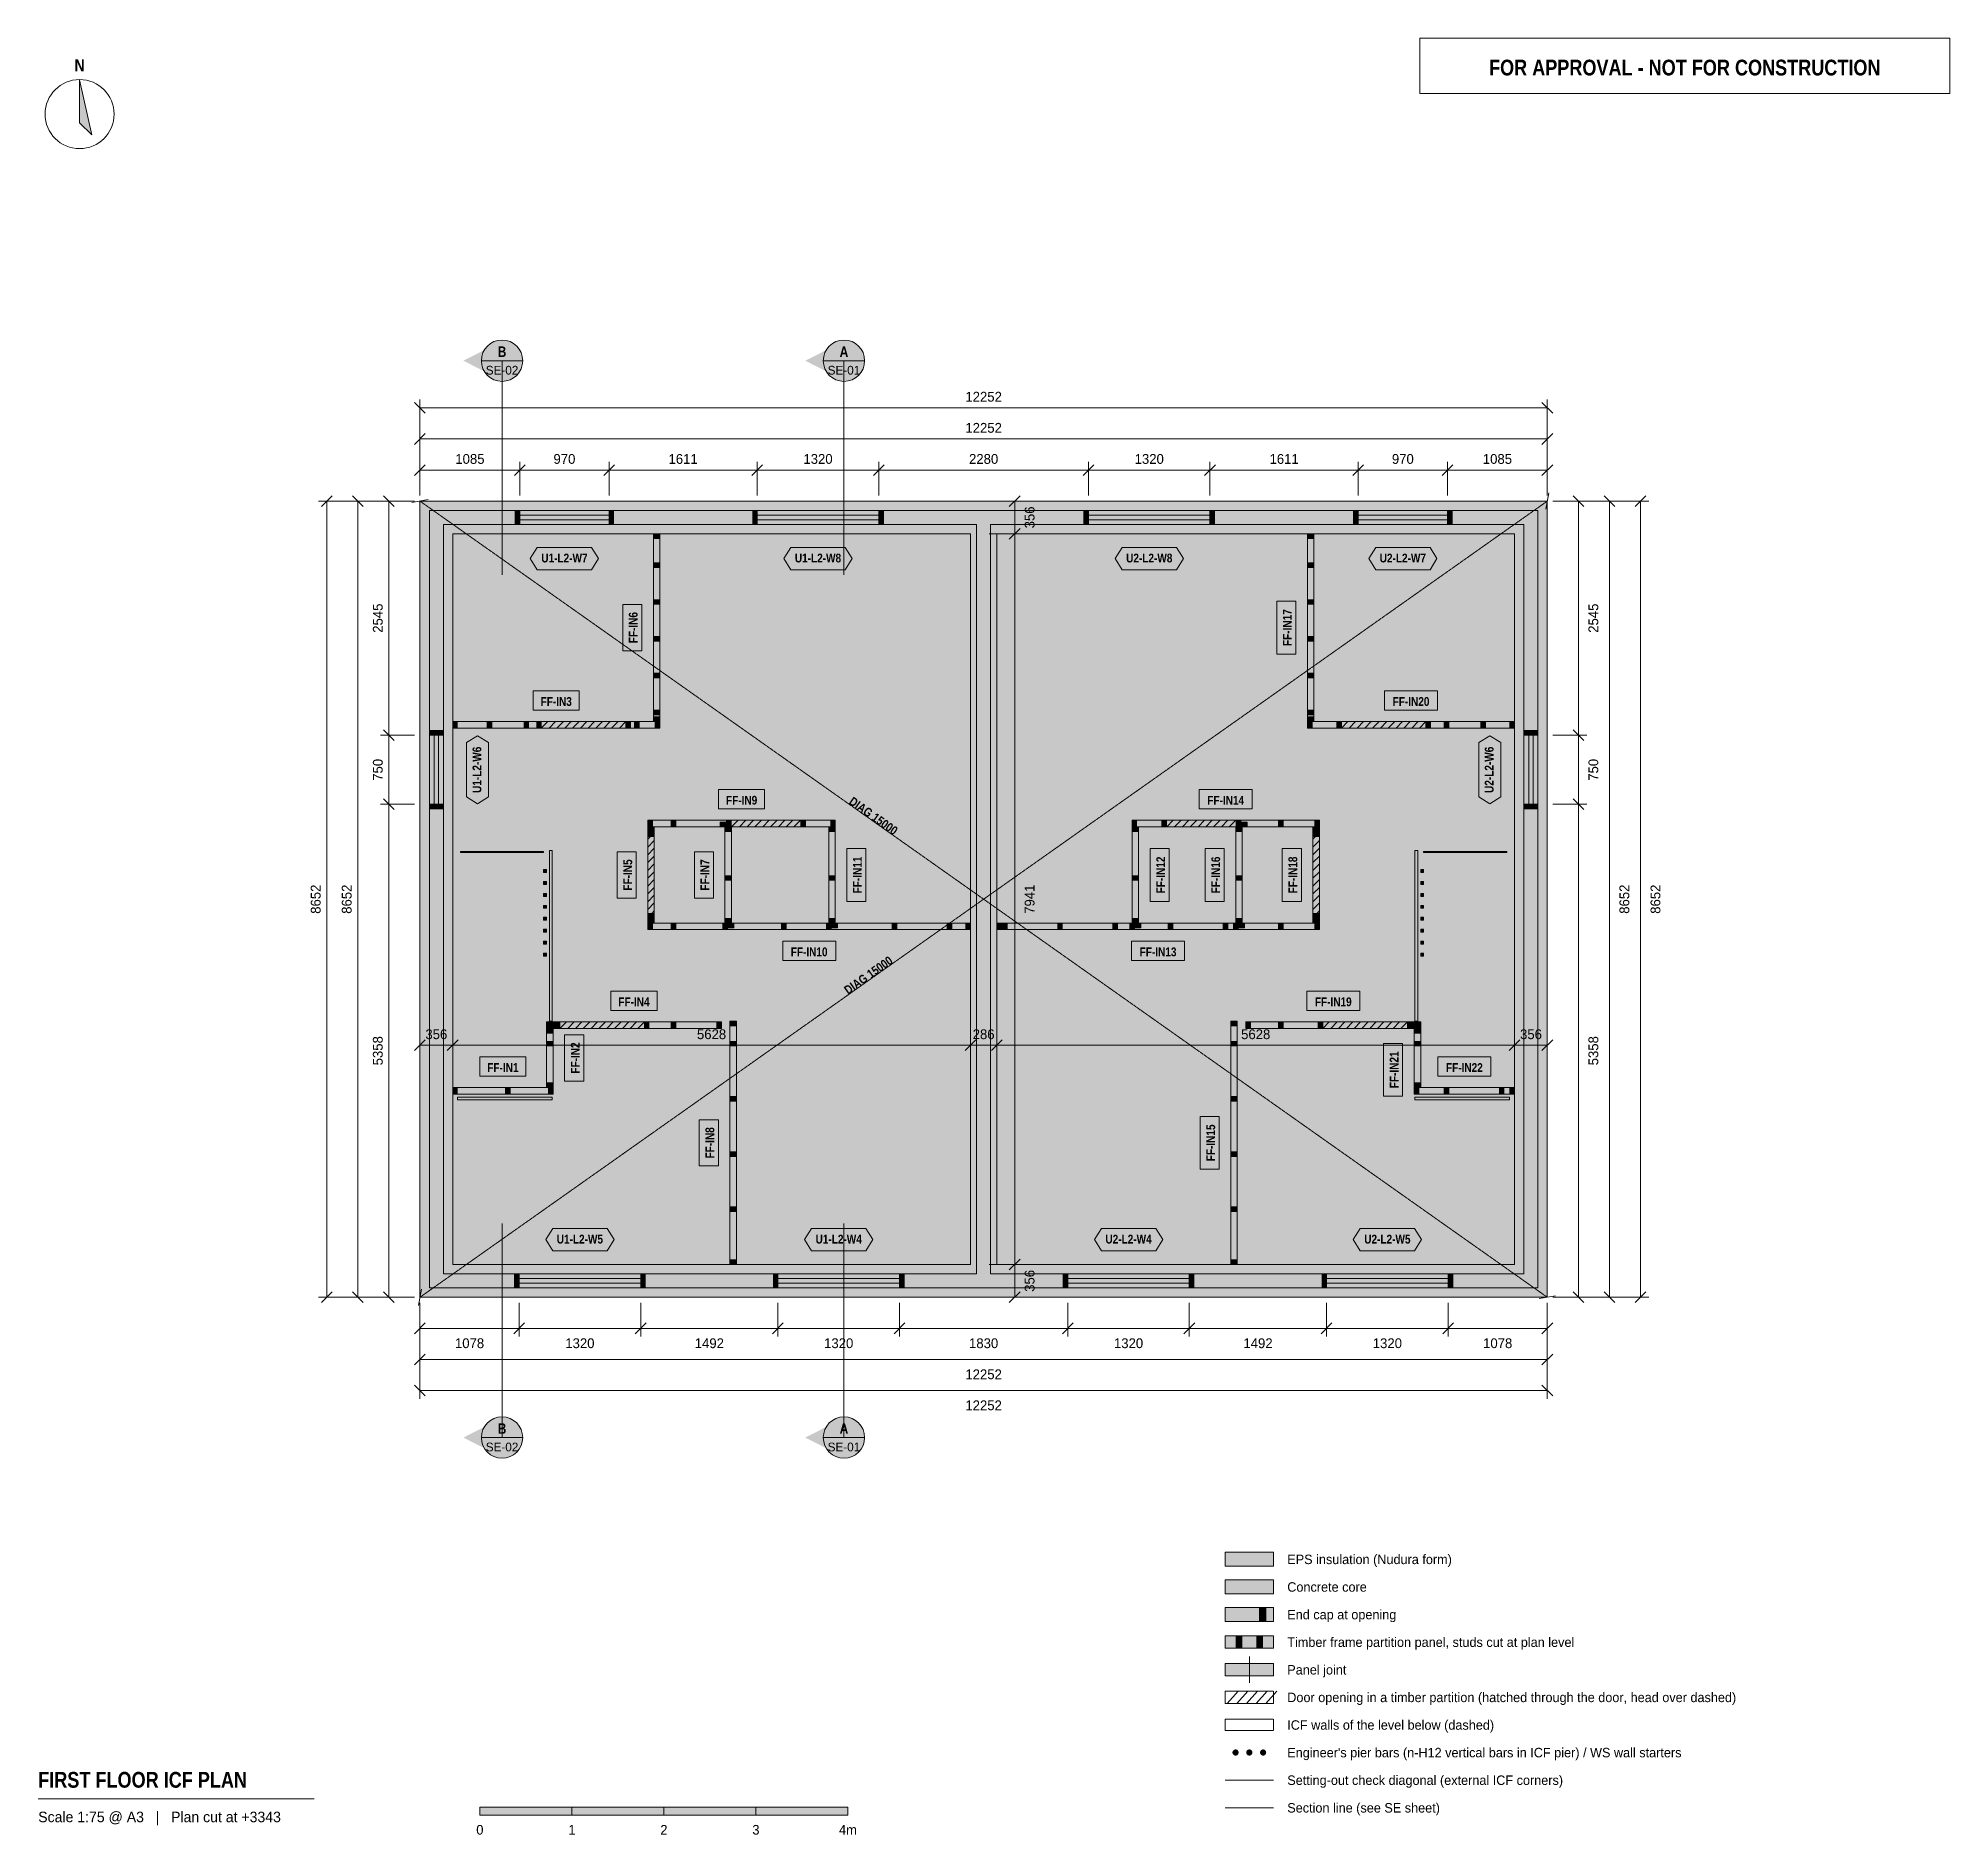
# Model space of a CAD drawing. Header units: millimetres. Extents: x -4149 to 16626, y -5841 to 13682.
import ezdxf
from ezdxf.enums import TextEntityAlignment as Align

# ---------------------------------------------------------------- set-up
doc = ezdxf.new("R2010")
doc.units = ezdxf.units.MM
doc.linetypes.add('DASHED', pattern=[1.524, 1.27, -0.254])
for name, color, linetype in [('FILL-C_9E1A1A', 7, 'Continuous'), ('FILL-C_B2B2B5', 7, 'Continuous'), ('FILL-EPS', 7, 'Continuous'), ('FILL-INK', 7, 'Continuous'), ('FILL-RED', 7, 'Continuous'), ('FILL-TEAL_DK', 7, 'Continuous'), ('FILL-TIMBER', 7, 'Continuous'), ('FILL-WHITE', 7, 'Continuous'), ('LINE-C_85297A', 7, 'Continuous'), ('LINE-C_85297A-DASH', 7, 'DASHED'), ('LINE-INK', 7, 'Continuous'), ('LINE-INK-DASH', 7, 'DASHED'), ('LINE-RED', 7, 'Continuous'), ('LINE-RED-DASH', 7, 'DASHED'), ('LINE-STEEL_GREY', 7, 'Continuous'), ('LINE-STEEL_GREY-DASH', 7, 'DASHED'), ('LINE-TEAL_DK', 7, 'Continuous'), ('LINE-TIMBER_DK', 7, 'Continuous'), ('TEXT-C_85297A', 7, 'Continuous'), ('TEXT-INK', 7, 'Continuous'), ('TEXT-RED', 7, 'Continuous'), ('TEXT-STEEL_GREY', 7, 'Continuous'), ('TEXT-TEAL_DK', 7, 'Continuous')]:
    doc.layers.add(name, color=color, linetype=linetype)
doc.styles.add('OpenSansCondensed-Bold', font='OpenSansCondensed-Bold.ttf')

msp = doc.modelspace()

# ---------------------------------------------------------------- texts
at = {"layer": 'TEXT-C_85297A', "style": 'OpenSansCondensed-Bold'}
for rotation, p in [(-35.2293, (4901, 5192)), (35.2293, (4901, 3461))]:
    msp.add_text('DIAG 15000', height=95.2, rotation=rotation, dxfattribs=at).set_placement(p, align=Align.CENTER)
at = {"layer": 'TEXT-INK', "style": 'OpenSansCondensed-Bold'}
for s, height, p in [('N', 133, (-3699, 13322)), ('FF-IN3', 95.2, (1481, 6427)), ('FF-IN20', 95.2, (10771, 6427)), ('FF-IN9', 95.2, (3496, 5354)), ('FF-IN14', 95.2, (8757, 5354)), ('FF-IN10', 95.2, (4230, 3706)), ('FF-IN13', 95.2, (8022, 3706)), ('FF-IN4', 95.2, (2326, 3163)), ('FF-IN19', 95.2, (9926, 3163)), ('FF-IN1', 95.2, (901, 2449)), ('FF-IN22', 95.2, (11351, 2449))]:
    msp.add_text(s, height=height, dxfattribs=at).set_placement(p, align=Align.CENTER)
at = {"layer": 'TEXT-INK'}
for s, height, p in [('12252', 106.7, (6126, 9733)), ('12252', 106.7, (6126, 9395)), ('1085', 106.7, (543, 9057)), ('970', 106.7, (1570, 9057)), ('1611', 106.7, (2860, 9057)), ('1320', 106.7, (4326, 9057)), ('2280', 106.7, (6126, 9057)), ('1320', 106.7, (7926, 9057)), ('1611', 106.7, (9392, 9057)), ('970', 106.7, (10682, 9057)), ('1085', 106.7, (11710, 9057)), ('356', 106.7, (178, 2805)), ('5628', 106.7, (3169, 2805)), ('286', 106.7, (6126, 2805)), ('5628', 106.7, (9083, 2805)), ('356', 106.7, (12075, 2805)), ('1078', 106.7, (539, -553)), ('1320', 106.7, (1738, -553)), ('1492', 106.7, (3145, -553)), ('1320', 106.7, (4551, -553)), ('1830', 106.7, (6126, -553)), ('1320', 106.7, (7701, -553)), ('1492', 106.7, (9108, -553)), ('1320', 106.7, (10514, -553)), ('1078', 106.7, (11713, -553)), ('12252', 106.7, (6126, -891)), ('12252', 106.7, (6126, -1228)), ('0', 105, (651, -5840)), ('1', 105, (1651, -5840)), ('2', 105, (2651, -5840)), ('3', 105, (3651, -5840)), ('4m', 104.8, (4651, -5840))]:
    msp.add_text(s, height=height, dxfattribs=at).set_placement(p, align=Align.CENTER)
for s, p in [('356', (6679, 8475)), ('2545', (-405, 7380)), ('2545', (12806, 7380)), ('750', (-405, 5732)), ('750', (12806, 5732)), ('8652', (-1080, 4326)), ('8652', (-743, 4326)), ('7941', (6679, 4326)), ('8652', (13143, 4326)), ('8652', (13481, 4326)), ('5358', (-405, 2679)), ('5358', (12806, 2679)), ('356', (6679, 178))]:
    msp.add_text(s, height=106.7, rotation=90, dxfattribs=at).set_placement(p, align=Align.CENTER)
at = {"layer": 'TEXT-INK', "style": 'OpenSansCondensed-Bold'}
for s, p in [('FF-IN6', (2365, 7277)), ('FF-IN17', (9475, 7277)), ('FF-IN11', (4802, 4589)), ('FF-IN12', (8098, 4589)), ('FF-IN16', (8696, 4589)), ('FF-IN18', (9534, 4589)), ('FF-IN5', (2306, 4589)), ('FF-IN7', (3144, 4589)), ('FF-IN2', (1735, 2600)), ('FF-IN21', (10635, 2472)), ('FF-IN15', (8642, 1678)), ('FF-IN8', (3198, 1678))]:
    msp.add_text(s, height=95.2, rotation=90, dxfattribs=at).set_placement(p, align=Align.CENTER)
at = {"layer": 'TEXT-INK'}
for s, p in [('EPS insulation (Nudura form)', (9426, -2900)), ('Concrete core', (9426, -3200)), ('End cap at opening', (9426, -3500)), ('Timber frame partition panel, studs cut at plan level', (9426, -3800)), ('Panel joint', (9426, -4100)), ('Door opening in a timber partition (hatched through the door, head over dashed)', (9426, -4400)), ('ICF walls of the level below (dashed)', (9426, -4700)), ("Engineer's pier bars (n-H12 vertical bars in ICF pier) / WS wall starters", (9426, -5000)), ('Setting-out check diagonal (external ICF corners)', (9426, -5300)), ('Section line (see SE sheet)', (9426, -5600))]:
    msp.add_text(s, height=102.87, dxfattribs=at).set_placement(p)
at = {"layer": 'TEXT-INK', "style": 'OpenSansCondensed-Bold'}
msp.add_text('FIRST FLOOR ICF PLAN', height=171.45, dxfattribs=at).set_placement((-4149, -5330))
at = {"layer": 'TEXT-RED', "style": 'OpenSansCondensed-Bold'}
for s, height, p in [('FOR APPROVAL - NOT FOR CONSTRUCTION', 171.45, (13746, 13278)), ('B', 114, (892, 10219)), ('A', 114, (4608, 10219)), ('B', 114, (892, -1484)), ('A', 114, (4608, -1484))]:
    msp.add_text(s, height=height, dxfattribs=at).set_placement(p, align=Align.CENTER)
at = {"layer": 'TEXT-RED'}
for s, p in [('SE-02', (892, 10027)), ('SE-01', (4608, 10027)), ('SE-02', (892, -1675)), ('SE-01', (4608, -1675))]:
    msp.add_text(s, height=95.2, dxfattribs=at).set_placement(p, align=Align.CENTER)
at = {"layer": 'TEXT-STEEL_GREY'}
msp.add_text('Scale 1:75 @ A3   |   Plan cut at +3343', height=114.3, dxfattribs=at).set_placement((-4149, -5705))
at = {"layer": 'TEXT-TEAL_DK', "style": 'OpenSansCondensed-Bold'}
for s, p in [('U1-L2-W7', (1570, 7986)), ('U1-L2-W8', (4326, 7986)), ('U2-L2-W8', (7926, 7986)), ('U2-L2-W7', (10682, 7986)), ('U1-L2-W5', (1738, 584)), ('U1-L2-W4', (4551, 584)), ('U2-L2-W4', (7701, 584)), ('U2-L2-W5', (10514, 584))]:
    msp.add_text(s, height=95.2, dxfattribs=at).set_placement(p, align=Align.CENTER)
for s, p in [('U1-L2-W6', (667, 5732)), ('U2-L2-W6', (11668, 5732))]:
    msp.add_text(s, height=95.2, rotation=90, dxfattribs=at).set_placement(p, align=Align.CENTER)

# ---------------------------------------------------------------- hatches: boundary and pattern name
at = {"layer": 'FILL-C_9E1A1A', "true_color": 0x9e1a1a}
h = msp.add_hatch(color=256, dxfattribs=at)
h.dxf.hatch_style = 1
h.paths.add_polyline_path([(8897, -4948), (8896, -4939), (8893, -4931), (8888, -4924), (8881, -4918), (8872, -4915), (8864, -4914), (8855, -4915), (8847, -4918), (8840, -4924), (8834, -4931), (8831, -4939), (8830, -4948), (8831, -4956), (8834, -4964), (8840, -4971), (8847, -4977), (8855, -4980), (8864, -4981), (8872, -4980), (8881, -4977), (8888, -4971), (8893, -4964), (8896, -4956)])
h = msp.add_hatch(color=256, dxfattribs=at)
h.dxf.hatch_style = 1
h.paths.add_polyline_path([(9047, -4948), (9046, -4939), (9043, -4931), (9038, -4924), (9031, -4918), (9022, -4915), (9014, -4914), (9005, -4915), (8997, -4918), (8990, -4924), (8984, -4931), (8981, -4939), (8980, -4948), (8981, -4956), (8984, -4964), (8990, -4971), (8997, -4977), (9005, -4980), (9014, -4981), (9022, -4980), (9031, -4977), (9038, -4971), (9043, -4964), (9046, -4956)])
h = msp.add_hatch(color=256, dxfattribs=at)
h.dxf.hatch_style = 1
h.paths.add_polyline_path([(9197, -4948), (9196, -4939), (9193, -4931), (9188, -4924), (9181, -4918), (9172, -4915), (9164, -4914), (9155, -4915), (9147, -4918), (9140, -4924), (9134, -4931), (9131, -4939), (9130, -4948), (9131, -4956), (9134, -4964), (9140, -4971), (9147, -4977), (9155, -4980), (9164, -4981), (9172, -4980), (9181, -4977), (9188, -4971), (9193, -4964), (9196, -4956)])
at = {"layer": 'FILL-C_B2B2B5', "true_color": 0xb2b2b5}
h = msp.add_hatch(color=256, dxfattribs=at)
h.dxf.hatch_style = 1
h.paths.add_polyline_path([(12151, 8551), (12151, 102), (102, 102), (102, 8551)])
h.paths.add_polyline_path([(11998, 254), (11998, 8398), (6202, 8398), (6202, 254)], flags=0)
h.paths.add_polyline_path([(254, 8398), (254, 254), (6050, 254), (6050, 8398)], flags=0)
h = msp.add_hatch(color=256, dxfattribs=at)
h.dxf.hatch_style = 1
h.paths.add_polyline_path([(8751, -3222), (9276, -3222), (9276, -3072), (8751, -3072)])
at = {"layer": 'FILL-EPS', "true_color": 0xccffff}
h = msp.add_hatch(color=256, dxfattribs=at)
h.dxf.hatch_style = 1
h.paths.add_polyline_path([(0, 8652), (12252, 8652), (12252, 0), (0, 0)])
h.paths.add_polyline_path([(102, 8551), (102, 102), (12151, 102), (12151, 8551)], flags=0)
h = msp.add_hatch(color=256, dxfattribs=at)
h.dxf.hatch_style = 1
h.paths.add_polyline_path([(6050, 8398), (6050, 254), (254, 254), (254, 8398)])
h.paths.add_polyline_path([(5983, 356), (5983, 8297), (356, 8297), (356, 356)], flags=0)
h = msp.add_hatch(color=256, dxfattribs=at)
h.dxf.hatch_style = 1
h.paths.add_polyline_path([(6202, 254), (6202, 8398), (11998, 8398), (11998, 254)])
h.paths.add_polyline_path([(11897, 8297), (6269, 8297), (6269, 356), (11897, 356)], flags=0)
h = msp.add_hatch(color=256, dxfattribs=at)
h.dxf.hatch_style = 1
h.paths.add_polyline_path([(8751, -2922), (9276, -2922), (9276, -2772), (8751, -2772)])
h = msp.add_hatch(color=256, dxfattribs=at)
h.dxf.hatch_style = 1
h.paths.add_polyline_path([(8751, -3522), (9276, -3522), (9276, -3372), (8751, -3372)])
at = {"layer": 'FILL-INK', "true_color": 0x14141a}
h = msp.add_hatch(color=256, dxfattribs=at)
h.dxf.hatch_style = 1
h.paths.add_polyline_path([(-3699, 13232), (-3568, 12632), (-3699, 12764)])
h = msp.add_hatch(color=256, dxfattribs=at)
h.dxf.hatch_style = 1
h.paths.add_polyline_path([(651, -5630), (1651, -5630), (1651, -5540), (651, -5540)])
h = msp.add_hatch(color=256, dxfattribs=at)
h.dxf.hatch_style = 1
h.paths.add_polyline_path([(2651, -5630), (3651, -5630), (3651, -5540), (2651, -5540)])
at = {"layer": 'FILL-RED', "true_color": 0xb81a1f}
h = msp.add_hatch(color=256, dxfattribs=at)
h.dxf.hatch_style = 1
h.paths.add_polyline_path([(472, 10178), (892, 9964), (892, 10391)])
h = msp.add_hatch(color=256, dxfattribs=at)
h.dxf.hatch_style = 1
h.paths.add_polyline_path([(4188, 10178), (4608, 9964), (4608, 10391)])
h = msp.add_hatch(color=256, dxfattribs=at)
h.dxf.hatch_style = 1
h.paths.add_polyline_path([(472, -1525), (892, -1739), (892, -1311)])
h = msp.add_hatch(color=256, dxfattribs=at)
h.dxf.hatch_style = 1
h.paths.add_polyline_path([(4188, -1525), (4608, -1739), (4608, -1311)])
at = {"layer": 'FILL-TEAL_DK', "true_color": 0x006b5c}
h = msp.add_hatch(color=256, dxfattribs=at)
h.dxf.hatch_style = 1
h.paths.add_polyline_path([(1035, 8551), (1085, 8551), (1085, 8398), (1035, 8398)])
h = msp.add_hatch(color=256, dxfattribs=at)
h.dxf.hatch_style = 1
h.paths.add_polyline_path([(2055, 8551), (2105, 8551), (2105, 8398), (2055, 8398)])
h = msp.add_hatch(color=256, dxfattribs=at)
h.dxf.hatch_style = 1
h.paths.add_polyline_path([(3616, 8551), (3666, 8551), (3666, 8398), (3616, 8398)])
h = msp.add_hatch(color=256, dxfattribs=at)
h.dxf.hatch_style = 1
h.paths.add_polyline_path([(4986, 8398), (4986, 8551), (4986, 8551), (4986, 8551), (5036, 8551), (5036, 8551), (5036, 8551), (5036, 8398), (5036, 8398), (5036, 8398), (4986, 8398), (4986, 8398)])
h = msp.add_hatch(color=256, dxfattribs=at)
h.dxf.hatch_style = 1
h.paths.add_polyline_path([(7216, 8398), (7216, 8551), (7216, 8551), (7216, 8551), (7266, 8551), (7266, 8551), (7266, 8551), (7266, 8398), (7266, 8398), (7266, 8398), (7216, 8398), (7216, 8398)])
h = msp.add_hatch(color=256, dxfattribs=at)
h.dxf.hatch_style = 1
h.paths.add_polyline_path([(8586, 8551), (8636, 8551), (8636, 8398), (8586, 8398)])
h = msp.add_hatch(color=256, dxfattribs=at)
h.dxf.hatch_style = 1
h.paths.add_polyline_path([(10147, 8551), (10197, 8551), (10197, 8398), (10147, 8398)])
h = msp.add_hatch(color=256, dxfattribs=at)
h.dxf.hatch_style = 1
h.paths.add_polyline_path([(11167, 8551), (11217, 8551), (11217, 8398), (11167, 8398)])
h = msp.add_hatch(color=256, dxfattribs=at)
h.dxf.hatch_style = 1
h.paths.add_polyline_path([(102, 6158), (254, 6158), (254, 6108), (102, 6108)])
h = msp.add_hatch(color=256, dxfattribs=at)
h.dxf.hatch_style = 1
h.paths.add_polyline_path([(11998, 6108), (11998, 6158), (11998, 6158), (11998, 6158), (12151, 6158), (12151, 6158), (12151, 6158), (12151, 6108), (12151, 6108), (12151, 6108), (11998, 6108), (11998, 6108)])
h = msp.add_hatch(color=256, dxfattribs=at)
h.dxf.hatch_style = 1
h.paths.add_polyline_path([(102, 5358), (254, 5358), (254, 5307), (102, 5307)])
h = msp.add_hatch(color=256, dxfattribs=at)
h.dxf.hatch_style = 1
h.paths.add_polyline_path([(11998, 5307), (11998, 5358), (11998, 5358), (11998, 5358), (12151, 5358), (12151, 5358), (12151, 5358), (12151, 5307), (12151, 5307), (12151, 5307), (11998, 5307), (11998, 5307)])
h = msp.add_hatch(color=256, dxfattribs=at)
h.dxf.hatch_style = 1
h.paths.add_polyline_path([(1029, 102), (1029, 102), (1029, 254), (1029, 254), (1029, 254), (1029, 254), (1078, 254), (1078, 254), (1078, 254), (1078, 254), (1078, 102), (1078, 102), (1078, 102), (1078, 102), (1029, 102), (1029, 102)])
h = msp.add_hatch(color=256, dxfattribs=at)
h.dxf.hatch_style = 1
h.paths.add_polyline_path([(2399, 254), (2448, 254), (2448, 102), (2399, 102)])
h = msp.add_hatch(color=256, dxfattribs=at)
h.dxf.hatch_style = 1
h.paths.add_polyline_path([(3841, 254), (3891, 254), (3891, 102), (3841, 102)])
h = msp.add_hatch(color=256, dxfattribs=at)
h.dxf.hatch_style = 1
h.paths.add_polyline_path([(5211, 254), (5261, 254), (5261, 102), (5211, 102)])
h = msp.add_hatch(color=256, dxfattribs=at)
h.dxf.hatch_style = 1
h.paths.add_polyline_path([(6991, 254), (7041, 254), (7041, 102), (6991, 102)])
h = msp.add_hatch(color=256, dxfattribs=at)
h.dxf.hatch_style = 1
h.paths.add_polyline_path([(8361, 254), (8411, 254), (8411, 102), (8361, 102)])
h = msp.add_hatch(color=256, dxfattribs=at)
h.dxf.hatch_style = 1
h.paths.add_polyline_path([(9804, 254), (9854, 254), (9854, 102), (9804, 102)])
h = msp.add_hatch(color=256, dxfattribs=at)
h.dxf.hatch_style = 1
h.paths.add_polyline_path([(11174, 254), (11224, 254), (11224, 102), (11174, 102)])
h = msp.add_hatch(color=256, dxfattribs=at)
h.dxf.hatch_style = 1
h.paths.add_polyline_path([(9126, -3522), (9194, -3522), (9194, -3372), (9126, -3372)])
at = {"layer": 'FILL-TIMBER', "true_color": 0xeddbb8}
h = msp.add_hatch(color=256, dxfattribs=at)
h.dxf.hatch_style = 1
h.paths.add_polyline_path([(2606, 8296), (2606, 8261), (2606, 8246), (2586, 8246), (2537, 8246), (2537, 8282), (2537, 8296), (2557, 8296)])
h = msp.add_hatch(color=256, dxfattribs=at)
h.dxf.hatch_style = 1
h.paths.add_polyline_path([(9716, 8296), (9716, 8261), (9716, 8246), (9695, 8246), (9646, 8246), (9646, 8282), (9646, 8296), (9666, 8296)])
h = msp.add_hatch(color=256, dxfattribs=at)
h.dxf.hatch_style = 1
h.paths.add_polyline_path([(2606, 7981), (2606, 7945), (2606, 7931), (2586, 7931), (2537, 7931), (2537, 7966), (2537, 7981), (2557, 7981)])
h = msp.add_hatch(color=256, dxfattribs=at)
h.dxf.hatch_style = 1
h.paths.add_polyline_path([(9716, 7981), (9716, 7945), (9716, 7931), (9695, 7931), (9646, 7931), (9646, 7966), (9646, 7981), (9666, 7981)])
h = msp.add_hatch(color=256, dxfattribs=at)
h.dxf.hatch_style = 1
h.paths.add_polyline_path([(2606, 7581), (2606, 7545), (2606, 7531), (2586, 7531), (2537, 7531), (2537, 7566), (2537, 7581), (2557, 7581)])
h = msp.add_hatch(color=256, dxfattribs=at)
h.dxf.hatch_style = 1
h.paths.add_polyline_path([(9716, 7581), (9716, 7545), (9716, 7531), (9695, 7531), (9646, 7531), (9646, 7566), (9646, 7581), (9666, 7581)])
h = msp.add_hatch(color=256, dxfattribs=at)
h.dxf.hatch_style = 1
h.paths.add_polyline_path([(2606, 7181), (2606, 7145), (2606, 7131), (2586, 7131), (2537, 7131), (2537, 7166), (2537, 7181), (2557, 7181)])
h = msp.add_hatch(color=256, dxfattribs=at)
h.dxf.hatch_style = 1
h.paths.add_polyline_path([(9716, 7181), (9716, 7145), (9716, 7131), (9695, 7131), (9646, 7131), (9646, 7166), (9646, 7181), (9666, 7181)])
h = msp.add_hatch(color=256, dxfattribs=at)
h.dxf.hatch_style = 1
h.paths.add_polyline_path([(2606, 6781), (2606, 6745), (2606, 6731), (2586, 6731), (2537, 6731), (2537, 6766), (2537, 6781), (2557, 6781)])
h = msp.add_hatch(color=256, dxfattribs=at)
h.dxf.hatch_style = 1
h.paths.add_polyline_path([(9716, 6781), (9716, 6745), (9716, 6731), (9695, 6731), (9646, 6731), (9646, 6766), (9646, 6781), (9666, 6781)])
h = msp.add_hatch(color=256, dxfattribs=at)
h.dxf.hatch_style = 1
h.paths.add_polyline_path([(406, 6186), (371, 6186), (356, 6186), (356, 6206), (356, 6256), (391, 6256), (406, 6256), (406, 6236)])
h = msp.add_hatch(color=256, dxfattribs=at)
h.dxf.hatch_style = 1
h.paths.add_polyline_path([(781, 6186), (745, 6186), (731, 6186), (731, 6206), (731, 6256), (766, 6256), (781, 6256), (781, 6236)])
h = msp.add_hatch(color=256, dxfattribs=at)
h.dxf.hatch_style = 1
h.paths.add_polyline_path([(1181, 6186), (1145, 6186), (1131, 6186), (1131, 6206), (1131, 6256), (1166, 6256), (1181, 6256), (1181, 6236)])
h = msp.add_hatch(color=256, dxfattribs=at)
h.dxf.hatch_style = 1
h.paths.add_polyline_path([(1319, 6186), (1284, 6186), (1269, 6186), (1269, 6206), (1269, 6256), (1305, 6256), (1319, 6256), (1319, 6236)])
h = msp.add_hatch(color=256, dxfattribs=at)
h.dxf.hatch_style = 1
h.paths.add_polyline_path([(2288, 6186), (2252, 6186), (2237, 6186), (2237, 6206), (2237, 6256), (2273, 6256), (2288, 6256), (2288, 6236)])
h = msp.add_hatch(color=256, dxfattribs=at)
h.dxf.hatch_style = 1
h.paths.add_polyline_path([(2381, 6186), (2345, 6186), (2331, 6186), (2331, 6206), (2331, 6256), (2366, 6256), (2381, 6256), (2381, 6236)])
h = msp.add_hatch(color=256, dxfattribs=at)
h.dxf.hatch_style = 1
h.paths.add_polyline_path([(2606, 6381), (2606, 6345), (2606, 6331), (2586, 6331), (2537, 6331), (2537, 6366), (2537, 6381), (2557, 6381)])
h = msp.add_hatch(color=256, dxfattribs=at)
h.dxf.hatch_style = 1
h.paths.add_polyline_path([(2606, 6308), (2606, 6273), (2606, 6258), (2586, 6258), (2537, 6258), (2537, 6293), (2537, 6308), (2557, 6308)])
h = msp.add_hatch(color=256, dxfattribs=at)
h.dxf.hatch_style = 1
h.paths.add_polyline_path([(2606, 6186), (2571, 6186), (2557, 6186), (2557, 6206), (2557, 6256), (2592, 6256), (2606, 6256), (2606, 6236)])
h = msp.add_hatch(color=256, dxfattribs=at)
h.dxf.hatch_style = 1
h.paths.add_polyline_path([(9716, 6381), (9716, 6345), (9716, 6331), (9695, 6331), (9646, 6331), (9646, 6366), (9646, 6381), (9666, 6381)])
h = msp.add_hatch(color=256, dxfattribs=at)
h.dxf.hatch_style = 1
h.paths.add_polyline_path([(9716, 6308), (9716, 6273), (9716, 6258), (9695, 6258), (9646, 6258), (9646, 6293), (9646, 6308), (9666, 6308)])
h = msp.add_hatch(color=256, dxfattribs=at)
h.dxf.hatch_style = 1
h.paths.add_polyline_path([(9696, 6186), (9661, 6186), (9646, 6186), (9646, 6206), (9646, 6256), (9681, 6256), (9696, 6256), (9696, 6236)])
h = msp.add_hatch(color=256, dxfattribs=at)
h.dxf.hatch_style = 1
h.paths.add_polyline_path([(10015, 6186), (9980, 6186), (9965, 6186), (9965, 6206), (9965, 6256), (10000, 6256), (10015, 6256), (10015, 6236)])
h = msp.add_hatch(color=256, dxfattribs=at)
h.dxf.hatch_style = 1
h.paths.add_polyline_path([(10983, 6186), (10948, 6186), (10933, 6186), (10933, 6206), (10933, 6256), (10968, 6256), (10983, 6256), (10983, 6236)])
h = msp.add_hatch(color=256, dxfattribs=at)
h.dxf.hatch_style = 1
h.paths.add_polyline_path([(11181, 6186), (11145, 6186), (11131, 6186), (11131, 6206), (11131, 6256), (11166, 6256), (11181, 6256), (11181, 6236)])
h = msp.add_hatch(color=256, dxfattribs=at)
h.dxf.hatch_style = 1
h.paths.add_polyline_path([(11581, 6186), (11545, 6186), (11531, 6186), (11531, 6206), (11531, 6256), (11566, 6256), (11581, 6256), (11581, 6236)])
h = msp.add_hatch(color=256, dxfattribs=at)
h.dxf.hatch_style = 1
h.paths.add_polyline_path([(11896, 6186), (11861, 6186), (11846, 6186), (11846, 6206), (11846, 6256), (11882, 6256), (11896, 6256), (11896, 6236)])
h = msp.add_hatch(color=256, dxfattribs=at)
h.dxf.hatch_style = 1
h.paths.add_polyline_path([(2528, 5113), (2492, 5113), (2478, 5113), (2478, 5133), (2478, 5183), (2513, 5183), (2528, 5183), (2528, 5163)])
h = msp.add_hatch(color=256, dxfattribs=at)
h.dxf.hatch_style = 1
h.paths.add_polyline_path([(2547, 5111), (2547, 5076), (2547, 5061), (2527, 5061), (2478, 5061), (2478, 5096), (2478, 5111), (2498, 5111)])
h = msp.add_hatch(color=256, dxfattribs=at)
h.dxf.hatch_style = 1
h.paths.add_polyline_path([(2547, 5056), (2547, 5021), (2547, 5006), (2527, 5006), (2478, 5006), (2478, 5041), (2478, 5056), (2498, 5056)])
h = msp.add_hatch(color=256, dxfattribs=at)
h.dxf.hatch_style = 1
h.paths.add_polyline_path([(2781, 5113), (2745, 5113), (2731, 5113), (2731, 5133), (2731, 5183), (2766, 5183), (2781, 5183), (2781, 5163)])
h = msp.add_hatch(color=256, dxfattribs=at)
h.dxf.hatch_style = 1
h.paths.add_polyline_path([(3332, 5113), (3282, 5113), (3262, 5113), (3262, 5128), (3262, 5163), (3312, 5163), (3332, 5163), (3332, 5148)])
h = msp.add_hatch(color=256, dxfattribs=at)
h.dxf.hatch_style = 1
h.paths.add_polyline_path([(3386, 5111), (3386, 5076), (3386, 5061), (3365, 5061), (3315, 5061), (3315, 5096), (3315, 5111), (3336, 5111)])
h = msp.add_hatch(color=256, dxfattribs=at)
h.dxf.hatch_style = 1
h.paths.add_polyline_path([(3382, 5113), (3347, 5113), (3332, 5113), (3332, 5133), (3332, 5183), (3367, 5183), (3382, 5183), (3382, 5163)])
h = msp.add_hatch(color=256, dxfattribs=at)
h.dxf.hatch_style = 1
h.paths.add_polyline_path([(4190, 5113), (4155, 5113), (4140, 5113), (4140, 5133), (4140, 5183), (4175, 5183), (4190, 5183), (4190, 5163)])
h = msp.add_hatch(color=256, dxfattribs=at)
h.dxf.hatch_style = 1
h.paths.add_polyline_path([(4513, 5111), (4513, 5076), (4513, 5061), (4493, 5061), (4444, 5061), (4444, 5096), (4444, 5111), (4464, 5111)])
h = msp.add_hatch(color=256, dxfattribs=at)
h.dxf.hatch_style = 1
h.paths.add_polyline_path([(4513, 5113), (4478, 5113), (4464, 5113), (4464, 5133), (4464, 5183), (4499, 5183), (4513, 5183), (4513, 5163)])
h = msp.add_hatch(color=256, dxfattribs=at)
h.dxf.hatch_style = 1
h.paths.add_polyline_path([(7789, 5113), (7754, 5113), (7739, 5113), (7739, 5133), (7739, 5183), (7774, 5183), (7789, 5183), (7789, 5163)])
h = msp.add_hatch(color=256, dxfattribs=at)
h.dxf.hatch_style = 1
h.paths.add_polyline_path([(7809, 5111), (7809, 5076), (7809, 5061), (7788, 5061), (7739, 5061), (7739, 5096), (7739, 5111), (7759, 5111)])
h = msp.add_hatch(color=256, dxfattribs=at)
h.dxf.hatch_style = 1
h.paths.add_polyline_path([(8112, 5113), (8077, 5113), (8062, 5113), (8062, 5133), (8062, 5183), (8098, 5183), (8112, 5183), (8112, 5163)])
h = msp.add_hatch(color=256, dxfattribs=at)
h.dxf.hatch_style = 1
h.paths.add_polyline_path([(8937, 5111), (8937, 5076), (8937, 5061), (8916, 5061), (8867, 5061), (8867, 5096), (8867, 5111), (8887, 5111)])
h = msp.add_hatch(color=256, dxfattribs=at)
h.dxf.hatch_style = 1
h.paths.add_polyline_path([(8920, 5113), (8885, 5113), (8870, 5113), (8870, 5133), (8870, 5183), (8906, 5183), (8920, 5183), (8920, 5163)])
h = msp.add_hatch(color=256, dxfattribs=at)
h.dxf.hatch_style = 1
h.paths.add_polyline_path([(8990, 5113), (8941, 5113), (8920, 5113), (8920, 5128), (8920, 5163), (8970, 5163), (8990, 5163), (8990, 5148)])
h = msp.add_hatch(color=256, dxfattribs=at)
h.dxf.hatch_style = 1
h.paths.add_polyline_path([(9381, 5113), (9345, 5113), (9331, 5113), (9331, 5133), (9331, 5183), (9366, 5183), (9381, 5183), (9381, 5163)])
h = msp.add_hatch(color=256, dxfattribs=at)
h.dxf.hatch_style = 1
h.paths.add_polyline_path([(9775, 5111), (9775, 5076), (9775, 5061), (9754, 5061), (9705, 5061), (9705, 5096), (9705, 5111), (9725, 5111)])
h = msp.add_hatch(color=256, dxfattribs=at)
h.dxf.hatch_style = 1
h.paths.add_polyline_path([(9775, 5056), (9775, 5021), (9775, 5006), (9754, 5006), (9705, 5006), (9705, 5041), (9705, 5056), (9725, 5056)])
h = msp.add_hatch(color=256, dxfattribs=at)
h.dxf.hatch_style = 1
h.paths.add_polyline_path([(9775, 5113), (9740, 5113), (9725, 5113), (9725, 5133), (9725, 5183), (9760, 5183), (9775, 5183), (9775, 5163)])
h = msp.add_hatch(color=256, dxfattribs=at)
h.dxf.hatch_style = 1
h.paths.add_polyline_path([(3386, 4581), (3386, 4545), (3386, 4531), (3365, 4531), (3315, 4531), (3315, 4566), (3315, 4581), (3336, 4581)])
h = msp.add_hatch(color=256, dxfattribs=at)
h.dxf.hatch_style = 1
h.paths.add_polyline_path([(4513, 4581), (4513, 4545), (4513, 4531), (4493, 4531), (4444, 4531), (4444, 4566), (4444, 4581), (4464, 4581)])
h = msp.add_hatch(color=256, dxfattribs=at)
h.dxf.hatch_style = 1
h.paths.add_polyline_path([(7809, 4581), (7809, 4545), (7809, 4531), (7788, 4531), (7739, 4531), (7739, 4566), (7739, 4581), (7759, 4581)])
h = msp.add_hatch(color=256, dxfattribs=at)
h.dxf.hatch_style = 1
h.paths.add_polyline_path([(8937, 4581), (8937, 4545), (8937, 4531), (8916, 4531), (8867, 4531), (8867, 4566), (8867, 4581), (8887, 4581)])
h = msp.add_hatch(color=256, dxfattribs=at)
h.dxf.hatch_style = 1
h.paths.add_polyline_path([(2547, 4172), (2547, 4137), (2547, 4122), (2527, 4122), (2478, 4122), (2478, 4157), (2478, 4172), (2498, 4172)])
h = msp.add_hatch(color=256, dxfattribs=at)
h.dxf.hatch_style = 1
h.paths.add_polyline_path([(9775, 4172), (9775, 4137), (9775, 4122), (9754, 4122), (9705, 4122), (9705, 4157), (9705, 4172), (9725, 4172)])
h = msp.add_hatch(color=256, dxfattribs=at)
h.dxf.hatch_style = 1
h.paths.add_polyline_path([(2547, 4117), (2547, 4082), (2547, 4067), (2527, 4067), (2478, 4067), (2478, 4102), (2478, 4117), (2498, 4117)])
h = msp.add_hatch(color=256, dxfattribs=at)
h.dxf.hatch_style = 1
h.paths.add_polyline_path([(2528, 3995), (2492, 3995), (2478, 3995), (2478, 4015), (2478, 4065), (2513, 4065), (2528, 4065), (2528, 4045)])
h = msp.add_hatch(color=256, dxfattribs=at)
h.dxf.hatch_style = 1
h.paths.add_polyline_path([(2781, 3995), (2745, 3995), (2731, 3995), (2731, 4015), (2731, 4065), (2766, 4065), (2781, 4065), (2781, 4045)])
h = msp.add_hatch(color=256, dxfattribs=at)
h.dxf.hatch_style = 1
h.paths.add_polyline_path([(3341, 3995), (3305, 3995), (3290, 3995), (3290, 4015), (3290, 4065), (3326, 4065), (3341, 4065), (3341, 4045)])
h = msp.add_hatch(color=256, dxfattribs=at)
h.dxf.hatch_style = 1
h.paths.add_polyline_path([(3386, 4117), (3386, 4082), (3386, 4067), (3365, 4067), (3315, 4067), (3315, 4102), (3315, 4117), (3336, 4117)])
h = msp.add_hatch(color=256, dxfattribs=at)
h.dxf.hatch_style = 1
h.paths.add_polyline_path([(3411, 4015), (3361, 4015), (3341, 4015), (3341, 4030), (3341, 4065), (3390, 4065), (3411, 4065), (3411, 4050)])
h = msp.add_hatch(color=256, dxfattribs=at)
h.dxf.hatch_style = 1
h.paths.add_polyline_path([(3981, 3995), (3945, 3995), (3931, 3995), (3931, 4015), (3931, 4065), (3966, 4065), (3981, 4065), (3981, 4045)])
h = msp.add_hatch(color=256, dxfattribs=at)
h.dxf.hatch_style = 1
h.paths.add_polyline_path([(4468, 3995), (4433, 3995), (4419, 3995), (4419, 4015), (4419, 4065), (4454, 4065), (4468, 4065), (4468, 4045)])
h = msp.add_hatch(color=256, dxfattribs=at)
h.dxf.hatch_style = 1
h.paths.add_polyline_path([(4513, 4117), (4513, 4082), (4513, 4067), (4493, 4067), (4444, 4067), (4444, 4102), (4444, 4117), (4464, 4117)])
h = msp.add_hatch(color=256, dxfattribs=at)
h.dxf.hatch_style = 1
h.paths.add_polyline_path([(4538, 4015), (4489, 4015), (4468, 4015), (4468, 4030), (4468, 4065), (4518, 4065), (4538, 4065), (4538, 4050)])
h = msp.add_hatch(color=256, dxfattribs=at)
h.dxf.hatch_style = 1
h.paths.add_polyline_path([(5181, 3995), (5145, 3995), (5131, 3995), (5131, 4015), (5131, 4065), (5166, 4065), (5181, 4065), (5181, 4045)])
h = msp.add_hatch(color=256, dxfattribs=at)
h.dxf.hatch_style = 1
h.paths.add_polyline_path([(5781, 3995), (5745, 3995), (5731, 3995), (5731, 4015), (5731, 4065), (5766, 4065), (5781, 4065), (5781, 4045)])
h = msp.add_hatch(color=256, dxfattribs=at)
h.dxf.hatch_style = 1
h.paths.add_polyline_path([(5983, 3995), (5948, 3995), (5933, 3995), (5933, 4015), (5933, 4065), (5969, 4065), (5983, 4065), (5983, 4045)])
h = msp.add_hatch(color=256, dxfattribs=at)
h.dxf.hatch_style = 1
h.paths.add_polyline_path([(6319, 3995), (6284, 3995), (6269, 3995), (6269, 4015), (6269, 4065), (6305, 4065), (6319, 4065), (6319, 4045)])
h = msp.add_hatch(color=256, dxfattribs=at)
h.dxf.hatch_style = 1
h.paths.add_polyline_path([(6381, 3995), (6345, 3995), (6331, 3995), (6331, 4015), (6331, 4065), (6366, 4065), (6381, 4065), (6381, 4045)])
h = msp.add_hatch(color=256, dxfattribs=at)
h.dxf.hatch_style = 1
h.paths.add_polyline_path([(6981, 3995), (6945, 3995), (6931, 3995), (6931, 4015), (6931, 4065), (6966, 4065), (6981, 4065), (6981, 4045)])
h = msp.add_hatch(color=256, dxfattribs=at)
h.dxf.hatch_style = 1
h.paths.add_polyline_path([(7581, 3995), (7545, 3995), (7531, 3995), (7531, 4015), (7531, 4065), (7566, 4065), (7581, 4065), (7581, 4045)])
h = msp.add_hatch(color=256, dxfattribs=at)
h.dxf.hatch_style = 1
h.paths.add_polyline_path([(7764, 3995), (7729, 3995), (7714, 3995), (7714, 4015), (7714, 4065), (7749, 4065), (7764, 4065), (7764, 4045)])
h = msp.add_hatch(color=256, dxfattribs=at)
h.dxf.hatch_style = 1
h.paths.add_polyline_path([(7809, 4117), (7809, 4082), (7809, 4067), (7788, 4067), (7739, 4067), (7739, 4102), (7739, 4117), (7759, 4117)])
h = msp.add_hatch(color=256, dxfattribs=at)
h.dxf.hatch_style = 1
h.paths.add_polyline_path([(7834, 4015), (7784, 4015), (7764, 4015), (7764, 4030), (7764, 4065), (7813, 4065), (7834, 4065), (7834, 4050)])
h = msp.add_hatch(color=256, dxfattribs=at)
h.dxf.hatch_style = 1
h.paths.add_polyline_path([(8181, 3995), (8145, 3995), (8131, 3995), (8131, 4015), (8131, 4065), (8166, 4065), (8181, 4065), (8181, 4045)])
h = msp.add_hatch(color=256, dxfattribs=at)
h.dxf.hatch_style = 1
h.paths.add_polyline_path([(8781, 3995), (8745, 3995), (8731, 3995), (8731, 4015), (8731, 4065), (8766, 4065), (8781, 4065), (8781, 4045)])
h = msp.add_hatch(color=256, dxfattribs=at)
h.dxf.hatch_style = 1
h.paths.add_polyline_path([(8892, 3995), (8857, 3995), (8842, 3995), (8842, 4015), (8842, 4065), (8877, 4065), (8892, 4065), (8892, 4045)])
h = msp.add_hatch(color=256, dxfattribs=at)
h.dxf.hatch_style = 1
h.paths.add_polyline_path([(8937, 4117), (8937, 4082), (8937, 4067), (8916, 4067), (8867, 4067), (8867, 4102), (8867, 4117), (8887, 4117)])
h = msp.add_hatch(color=256, dxfattribs=at)
h.dxf.hatch_style = 1
h.paths.add_polyline_path([(8962, 4015), (8912, 4015), (8892, 4015), (8892, 4030), (8892, 4065), (8941, 4065), (8962, 4065), (8962, 4050)])
h = msp.add_hatch(color=256, dxfattribs=at)
h.dxf.hatch_style = 1
h.paths.add_polyline_path([(9381, 3995), (9345, 3995), (9331, 3995), (9331, 4015), (9331, 4065), (9366, 4065), (9381, 4065), (9381, 4045)])
h = msp.add_hatch(color=256, dxfattribs=at)
h.dxf.hatch_style = 1
h.paths.add_polyline_path([(9775, 4117), (9775, 4082), (9775, 4067), (9754, 4067), (9705, 4067), (9705, 4102), (9705, 4117), (9725, 4117)])
h = msp.add_hatch(color=256, dxfattribs=at)
h.dxf.hatch_style = 1
h.paths.add_polyline_path([(9775, 3995), (9740, 3995), (9725, 3995), (9725, 4015), (9725, 4065), (9760, 4065), (9775, 4065), (9775, 4045)])
h = msp.add_hatch(color=256, dxfattribs=at)
h.dxf.hatch_style = 1
h.paths.add_polyline_path([(1426, 2922), (1391, 2922), (1376, 2922), (1376, 2942), (1376, 2992), (1411, 2992), (1426, 2992), (1426, 2972)])
h = msp.add_hatch(color=256, dxfattribs=at)
h.dxf.hatch_style = 1
h.paths.add_polyline_path([(1446, 2920), (1446, 2885), (1446, 2870), (1426, 2870), (1376, 2870), (1376, 2905), (1376, 2920), (1396, 2920)])
h = msp.add_hatch(color=256, dxfattribs=at)
h.dxf.hatch_style = 1
h.paths.add_polyline_path([(1521, 2922), (1486, 2922), (1471, 2922), (1471, 2942), (1471, 2992), (1506, 2992), (1521, 2992), (1521, 2972)])
h = msp.add_hatch(color=256, dxfattribs=at)
h.dxf.hatch_style = 1
h.paths.add_polyline_path([(2489, 2922), (2454, 2922), (2439, 2922), (2439, 2942), (2439, 2992), (2474, 2992), (2489, 2992), (2489, 2972)])
h = msp.add_hatch(color=256, dxfattribs=at)
h.dxf.hatch_style = 1
h.paths.add_polyline_path([(2781, 2922), (2745, 2922), (2731, 2922), (2731, 2942), (2731, 2992), (2766, 2992), (2781, 2992), (2781, 2972)])
h = msp.add_hatch(color=256, dxfattribs=at)
h.dxf.hatch_style = 1
h.paths.add_polyline_path([(3276, 2922), (3241, 2922), (3226, 2922), (3226, 2942), (3226, 2992), (3262, 2992), (3276, 2992), (3276, 2972)])
h = msp.add_hatch(color=256, dxfattribs=at)
h.dxf.hatch_style = 1
h.paths.add_polyline_path([(3439, 3001), (3439, 2966), (3439, 2951), (3418, 2951), (3369, 2951), (3369, 2986), (3369, 3001), (3389, 3001)])
h = msp.add_hatch(color=256, dxfattribs=at)
h.dxf.hatch_style = 1
h.paths.add_polyline_path([(8883, 3001), (8883, 2966), (8883, 2951), (8863, 2951), (8814, 2951), (8814, 2986), (8814, 3001), (8834, 3001)])
h = msp.add_hatch(color=256, dxfattribs=at)
h.dxf.hatch_style = 1
h.paths.add_polyline_path([(9026, 2922), (8991, 2922), (8976, 2922), (8976, 2942), (8976, 2992), (9012, 2992), (9026, 2992), (9026, 2972)])
h = msp.add_hatch(color=256, dxfattribs=at)
h.dxf.hatch_style = 1
h.paths.add_polyline_path([(9381, 2922), (9345, 2922), (9331, 2922), (9331, 2942), (9331, 2992), (9366, 2992), (9381, 2992), (9381, 2972)])
h = msp.add_hatch(color=256, dxfattribs=at)
h.dxf.hatch_style = 1
h.paths.add_polyline_path([(9813, 2922), (9778, 2922), (9763, 2922), (9763, 2942), (9763, 2992), (9799, 2992), (9813, 2992), (9813, 2972)])
h = msp.add_hatch(color=256, dxfattribs=at)
h.dxf.hatch_style = 1
h.paths.add_polyline_path([(10781, 2922), (10746, 2922), (10731, 2922), (10731, 2942), (10731, 2992), (10767, 2992), (10781, 2992), (10781, 2972)])
h = msp.add_hatch(color=256, dxfattribs=at)
h.dxf.hatch_style = 1
h.paths.add_polyline_path([(10876, 2920), (10876, 2885), (10876, 2870), (10856, 2870), (10806, 2870), (10806, 2905), (10806, 2920), (10827, 2920)])
h = msp.add_hatch(color=256, dxfattribs=at)
h.dxf.hatch_style = 1
h.paths.add_polyline_path([(10876, 2922), (10841, 2922), (10826, 2922), (10826, 2942), (10826, 2992), (10862, 2992), (10876, 2992), (10876, 2972)])
h = msp.add_hatch(color=256, dxfattribs=at)
h.dxf.hatch_style = 1
h.paths.add_polyline_path([(1446, 2781), (1446, 2745), (1446, 2731), (1426, 2731), (1376, 2731), (1376, 2766), (1376, 2781), (1396, 2781)])
h = msp.add_hatch(color=256, dxfattribs=at)
h.dxf.hatch_style = 1
h.paths.add_polyline_path([(3439, 2781), (3439, 2745), (3439, 2731), (3418, 2731), (3369, 2731), (3369, 2766), (3369, 2781), (3389, 2781)])
h = msp.add_hatch(color=256, dxfattribs=at)
h.dxf.hatch_style = 1
h.paths.add_polyline_path([(8883, 2781), (8883, 2745), (8883, 2731), (8863, 2731), (8814, 2731), (8814, 2766), (8814, 2781), (8834, 2781)])
h = msp.add_hatch(color=256, dxfattribs=at)
h.dxf.hatch_style = 1
h.paths.add_polyline_path([(10876, 2781), (10876, 2745), (10876, 2731), (10856, 2731), (10806, 2731), (10806, 2766), (10806, 2781), (10827, 2781)])
h = msp.add_hatch(color=256, dxfattribs=at)
h.dxf.hatch_style = 1
h.paths.add_polyline_path([(1446, 2330), (1446, 2294), (1446, 2280), (1426, 2280), (1376, 2280), (1376, 2315), (1376, 2330), (1396, 2330)])
h = msp.add_hatch(color=256, dxfattribs=at)
h.dxf.hatch_style = 1
h.paths.add_polyline_path([(10876, 2330), (10876, 2294), (10876, 2280), (10856, 2280), (10806, 2280), (10806, 2315), (10806, 2330), (10827, 2330)])
h = msp.add_hatch(color=256, dxfattribs=at)
h.dxf.hatch_style = 1
h.paths.add_polyline_path([(406, 2208), (371, 2208), (356, 2208), (356, 2228), (356, 2278), (391, 2278), (406, 2278), (406, 2257)])
h = msp.add_hatch(color=256, dxfattribs=at)
h.dxf.hatch_style = 1
h.paths.add_polyline_path([(981, 2208), (945, 2208), (931, 2208), (931, 2228), (931, 2278), (966, 2278), (981, 2278), (981, 2257)])
h = msp.add_hatch(color=256, dxfattribs=at)
h.dxf.hatch_style = 1
h.paths.add_polyline_path([(1446, 2208), (1411, 2208), (1396, 2208), (1396, 2228), (1396, 2278), (1431, 2278), (1446, 2278), (1446, 2257)])
h = msp.add_hatch(color=256, dxfattribs=at)
h.dxf.hatch_style = 1
h.paths.add_polyline_path([(3439, 2181), (3439, 2145), (3439, 2131), (3418, 2131), (3369, 2131), (3369, 2166), (3369, 2181), (3389, 2181)])
h = msp.add_hatch(color=256, dxfattribs=at)
h.dxf.hatch_style = 1
h.paths.add_polyline_path([(8883, 2181), (8883, 2145), (8883, 2131), (8863, 2131), (8814, 2131), (8814, 2166), (8814, 2181), (8834, 2181)])
h = msp.add_hatch(color=256, dxfattribs=at)
h.dxf.hatch_style = 1
h.paths.add_polyline_path([(10856, 2208), (10821, 2208), (10806, 2208), (10806, 2228), (10806, 2278), (10842, 2278), (10856, 2278), (10856, 2257)])
h = msp.add_hatch(color=256, dxfattribs=at)
h.dxf.hatch_style = 1
h.paths.add_polyline_path([(11181, 2208), (11145, 2208), (11131, 2208), (11131, 2228), (11131, 2278), (11166, 2278), (11181, 2278), (11181, 2257)])
h = msp.add_hatch(color=256, dxfattribs=at)
h.dxf.hatch_style = 1
h.paths.add_polyline_path([(11781, 2208), (11745, 2208), (11731, 2208), (11731, 2228), (11731, 2278), (11766, 2278), (11781, 2278), (11781, 2257)])
h = msp.add_hatch(color=256, dxfattribs=at)
h.dxf.hatch_style = 1
h.paths.add_polyline_path([(11896, 2208), (11861, 2208), (11846, 2208), (11846, 2228), (11846, 2278), (11882, 2278), (11896, 2278), (11896, 2257)])
h = msp.add_hatch(color=256, dxfattribs=at)
h.dxf.hatch_style = 1
h.paths.add_polyline_path([(3439, 1581), (3439, 1545), (3439, 1531), (3418, 1531), (3369, 1531), (3369, 1566), (3369, 1581), (3389, 1581)])
h = msp.add_hatch(color=256, dxfattribs=at)
h.dxf.hatch_style = 1
h.paths.add_polyline_path([(8883, 1581), (8883, 1545), (8883, 1531), (8863, 1531), (8814, 1531), (8814, 1566), (8814, 1581), (8834, 1581)])
h = msp.add_hatch(color=256, dxfattribs=at)
h.dxf.hatch_style = 1
h.paths.add_polyline_path([(3439, 981), (3439, 945), (3439, 931), (3418, 931), (3369, 931), (3369, 966), (3369, 981), (3389, 981)])
h = msp.add_hatch(color=256, dxfattribs=at)
h.dxf.hatch_style = 1
h.paths.add_polyline_path([(8883, 981), (8883, 945), (8883, 931), (8863, 931), (8814, 931), (8814, 966), (8814, 981), (8834, 981)])
h = msp.add_hatch(color=256, dxfattribs=at)
h.dxf.hatch_style = 1
h.paths.add_polyline_path([(3439, 406), (3439, 371), (3439, 356), (3418, 356), (3369, 356), (3369, 391), (3369, 406), (3389, 406)])
h = msp.add_hatch(color=256, dxfattribs=at)
h.dxf.hatch_style = 1
h.paths.add_polyline_path([(8883, 406), (8883, 371), (8883, 356), (8863, 356), (8814, 356), (8814, 391), (8814, 406), (8834, 406)])
h = msp.add_hatch(color=256, dxfattribs=at)
h.dxf.hatch_style = 1
h.paths.add_polyline_path([(8871, -3815), (8931, -3815), (8931, -3680), (8871, -3680)])
h = msp.add_hatch(color=256, dxfattribs=at)
h.dxf.hatch_style = 1
h.paths.add_polyline_path([(9096, -3815), (9156, -3815), (9156, -3680), (9096, -3680)])
at = {"layer": 'FILL-WHITE', "true_color": 0xffffff}
h = msp.add_hatch(color=256, dxfattribs=at)
h.dxf.hatch_style = 1
h.paths.add_polyline_path([(1117, 10178), (1109, 10236), (1087, 10290), (1051, 10337), (1004, 10372), (950, 10395), (892, 10402), (834, 10395), (779, 10372), (733, 10337), (697, 10290), (675, 10236), (667, 10178), (675, 10119), (697, 10065), (733, 10018), (779, 9983), (834, 9960), (892, 9952), (950, 9960), (1004, 9983), (1051, 10018), (1087, 10065), (1109, 10119)])
h = msp.add_hatch(color=256, dxfattribs=at)
h.dxf.hatch_style = 1
h.paths.add_polyline_path([(4833, 10178), (4825, 10236), (4803, 10290), (4767, 10337), (4721, 10372), (4666, 10395), (4608, 10402), (4550, 10395), (4496, 10372), (4449, 10337), (4413, 10290), (4391, 10236), (4383, 10178), (4391, 10119), (4413, 10065), (4449, 10018), (4496, 9983), (4550, 9960), (4608, 9952), (4666, 9960), (4721, 9983), (4767, 10018), (4803, 10065), (4825, 10119)])
h = msp.add_hatch(color=256, dxfattribs=at)
h.dxf.hatch_style = 1
h.paths.add_polyline_path([(1199, 8027), (1274, 8147), (1866, 8147), (1941, 8027), (1866, 7907), (1274, 7907)])
at = {"layer": 'FILL-WHITE', "true_color": 0xfaf5e8}
h = msp.add_hatch(color=256, dxfattribs=at)
h.dxf.hatch_style = 1
h.paths.add_polyline_path([(2586, 6258), (2537, 6258), (2537, 6258), (2537, 6293), (2537, 6308), (2537, 6331), (2537, 6366), (2537, 6381), (2537, 6731), (2537, 6766), (2537, 6781), (2537, 7131), (2537, 7166), (2537, 7181), (2537, 7531), (2537, 7566), (2537, 7581), (2537, 7931), (2537, 7966), (2537, 7981), (2537, 8246), (2537, 8282), (2537, 8296), (2537, 8296), (2557, 8296), (2606, 8296), (2606, 8296), (2606, 8261), (2606, 8246), (2606, 7981), (2606, 7945), (2606, 7931), (2606, 7581), (2606, 7545), (2606, 7531), (2606, 7181), (2606, 7145), (2606, 7131), (2606, 6781), (2606, 6745), (2606, 6731), (2606, 6381), (2606, 6345), (2606, 6331), (2606, 6308), (2606, 6273), (2606, 6258), (2606, 6258)])
at = {"layer": 'FILL-WHITE', "true_color": 0xffffff}
h = msp.add_hatch(color=256, dxfattribs=at)
h.dxf.hatch_style = 1
h.paths.add_polyline_path([(3955, 8027), (4030, 8147), (4622, 8147), (4697, 8027), (4622, 7907), (4030, 7907)])
h = msp.add_hatch(color=256, dxfattribs=at)
h.dxf.hatch_style = 1
h.paths.add_polyline_path([(7556, 8027), (7631, 8147), (8222, 8147), (8297, 8027), (8222, 7907), (7631, 7907)])
at = {"layer": 'FILL-WHITE', "true_color": 0xfaf5e8}
h = msp.add_hatch(color=256, dxfattribs=at)
h.dxf.hatch_style = 1
h.paths.add_polyline_path([(9695, 6258), (9646, 6258), (9646, 6258), (9646, 6293), (9646, 6308), (9646, 6331), (9646, 6366), (9646, 6381), (9646, 6731), (9646, 6766), (9646, 6781), (9646, 7131), (9646, 7166), (9646, 7181), (9646, 7531), (9646, 7566), (9646, 7581), (9646, 7931), (9646, 7966), (9646, 7981), (9646, 8246), (9646, 8282), (9646, 8296), (9646, 8296), (9666, 8296), (9716, 8296), (9716, 8296), (9716, 8261), (9716, 8246), (9716, 7981), (9716, 7945), (9716, 7931), (9716, 7581), (9716, 7545), (9716, 7531), (9716, 7181), (9716, 7145), (9716, 7131), (9716, 6781), (9716, 6745), (9716, 6731), (9716, 6381), (9716, 6345), (9716, 6331), (9716, 6308), (9716, 6273), (9716, 6258), (9716, 6258)])
at = {"layer": 'FILL-WHITE', "true_color": 0xffffff}
h = msp.add_hatch(color=256, dxfattribs=at)
h.dxf.hatch_style = 1
h.paths.add_polyline_path([(10312, 8027), (10387, 8147), (10978, 8147), (11053, 8027), (10978, 7907), (10387, 7907)])
h = msp.add_hatch(color=256, dxfattribs=at)
h.dxf.hatch_style = 1
h.paths.add_polyline_path([(2410, 7026), (2410, 7528), (2203, 7528), (2203, 7026)])
h = msp.add_hatch(color=256, dxfattribs=at)
h.dxf.hatch_style = 1
h.paths.add_polyline_path([(9520, 6990), (9520, 7565), (9312, 7565), (9312, 6990)])
h = msp.add_hatch(color=256, dxfattribs=at)
h.dxf.hatch_style = 1
h.paths.add_polyline_path([(1230, 6382), (1732, 6382), (1732, 6590), (1230, 6590)])
h = msp.add_hatch(color=256, dxfattribs=at)
h.dxf.hatch_style = 1
h.paths.add_polyline_path([(10484, 6382), (11059, 6382), (11059, 6590), (10484, 6590)])
at = {"layer": 'FILL-WHITE', "true_color": 0xfaf5e8}
h = msp.add_hatch(color=256, dxfattribs=at)
h.dxf.hatch_style = 1
h.paths.add_polyline_path([(356, 6186), (356, 6206), (356, 6256), (356, 6256), (391, 6256), (406, 6256), (731, 6256), (766, 6256), (781, 6256), (1131, 6256), (1166, 6256), (1181, 6256), (1269, 6256), (1305, 6256), (1319, 6256), (1319, 6256), (1319, 6236), (1319, 6186), (1319, 6186), (1284, 6186), (1269, 6186), (1181, 6186), (1145, 6186), (1131, 6186), (781, 6186), (745, 6186), (731, 6186), (406, 6186), (371, 6186), (356, 6186)])
at = {"layer": 'FILL-WHITE', "true_color": 0xffffff}
h = msp.add_hatch(color=256, dxfattribs=at)
h.dxf.hatch_style = 1
h.paths.add_polyline_path([(1319, 6186), (1319, 6256), (2237, 6256), (2237, 6186)])
at = {"layer": 'FILL-WHITE', "true_color": 0xfaf5e8}
h = msp.add_hatch(color=256, dxfattribs=at)
h.dxf.hatch_style = 1
h.paths.add_polyline_path([(2237, 6206), (2237, 6256), (2273, 6256), (2288, 6256), (2331, 6256), (2366, 6256), (2381, 6256), (2557, 6256), (2592, 6256), (2606, 6256), (2606, 6236), (2606, 6186), (2571, 6186), (2557, 6186), (2381, 6186), (2345, 6186), (2331, 6186), (2288, 6186), (2252, 6186), (2237, 6186)])
h = msp.add_hatch(color=256, dxfattribs=at)
h.dxf.hatch_style = 1
h.paths.add_polyline_path([(9646, 6186), (9646, 6186), (9646, 6206), (9646, 6256), (9646, 6256), (9646, 6256), (9681, 6256), (9696, 6256), (9965, 6256), (10000, 6256), (10015, 6256), (10015, 6256), (10015, 6256), (10015, 6236), (10015, 6186), (10015, 6186), (10015, 6186), (9980, 6186), (9965, 6186), (9696, 6186), (9661, 6186), (9646, 6186)])
at = {"layer": 'FILL-WHITE', "true_color": 0xffffff}
h = msp.add_hatch(color=256, dxfattribs=at)
h.dxf.hatch_style = 1
h.paths.add_polyline_path([(10015, 6186), (10015, 6256), (10933, 6256), (10933, 6186)])
at = {"layer": 'FILL-WHITE', "true_color": 0xfaf5e8}
h = msp.add_hatch(color=256, dxfattribs=at)
h.dxf.hatch_style = 1
h.paths.add_polyline_path([(10933, 6206), (10933, 6256), (10933, 6256), (10968, 6256), (10983, 6256), (11131, 6256), (11166, 6256), (11181, 6256), (11531, 6256), (11566, 6256), (11581, 6256), (11846, 6256), (11882, 6256), (11896, 6256), (11896, 6256), (11896, 6236), (11896, 6186), (11896, 6186), (11861, 6186), (11846, 6186), (11581, 6186), (11545, 6186), (11531, 6186), (11181, 6186), (11145, 6186), (11131, 6186), (10983, 6186), (10948, 6186), (10933, 6186), (10933, 6186)])
at = {"layer": 'FILL-WHITE', "true_color": 0xffffff}
h = msp.add_hatch(color=256, dxfattribs=at)
h.dxf.hatch_style = 1
h.paths.add_polyline_path([(626, 5362), (506, 5437), (506, 6028), (626, 6103), (746, 6028), (746, 5437)])
h = msp.add_hatch(color=256, dxfattribs=at)
h.dxf.hatch_style = 1
h.paths.add_polyline_path([(11627, 5362), (11507, 5437), (11507, 6028), (11627, 6103), (11747, 6028), (11747, 5437)])
h = msp.add_hatch(color=256, dxfattribs=at)
h.dxf.hatch_style = 1
h.paths.add_polyline_path([(3245, 5309), (3746, 5309), (3746, 5517), (3245, 5517)])
h = msp.add_hatch(color=256, dxfattribs=at)
h.dxf.hatch_style = 1
h.paths.add_polyline_path([(4487, 5373), (5211, 4863), (5365, 5081), (4642, 5592)])
h = msp.add_hatch(color=256, dxfattribs=at)
h.dxf.hatch_style = 1
h.paths.add_polyline_path([(8469, 5309), (9044, 5309), (9044, 5517), (8469, 5517)])
at = {"layer": 'FILL-WHITE', "true_color": 0xfaf5e8}
h = msp.add_hatch(color=256, dxfattribs=at)
h.dxf.hatch_style = 1
h.paths.add_polyline_path([(2781, 5113), (2745, 5113), (2731, 5113), (2528, 5113), (2492, 5113), (2478, 5113), (2478, 5113), (2478, 5133), (2478, 5183), (2478, 5183), (2513, 5183), (2528, 5183), (2731, 5183), (2766, 5183), (2781, 5183), (3332, 5183), (3367, 5183), (3382, 5183), (3382, 5183), (3382, 5163), (3382, 5113), (3382, 5113), (3347, 5113), (3332, 5113), (3282, 5113), (3262, 5113)])
h = msp.add_hatch(color=256, dxfattribs=at)
h.dxf.hatch_style = 1
h.paths.add_polyline_path([(2547, 5006), (2527, 5006), (2478, 5006), (2478, 5041), (2478, 5056), (2478, 5061), (2478, 5096), (2478, 5111), (2498, 5111), (2547, 5111), (2547, 5076), (2547, 5061), (2547, 5056), (2547, 5021)])
at = {"layer": 'FILL-WHITE', "true_color": 0xffffff}
h = msp.add_hatch(color=256, dxfattribs=at)
h.dxf.hatch_style = 1
h.paths.add_polyline_path([(2478, 4172), (2478, 5006), (2547, 5006), (2547, 4172)])
at = {"layer": 'FILL-WHITE', "true_color": 0xfaf5e8}
h = msp.add_hatch(color=256, dxfattribs=at)
h.dxf.hatch_style = 1
h.paths.add_polyline_path([(3386, 4067), (3386, 4067), (3365, 4067), (3315, 4067), (3315, 4067), (3315, 4102), (3315, 4117), (3315, 4531), (3315, 4566), (3315, 4581), (3315, 5061), (3315, 5096), (3315, 5111), (3315, 5111), (3336, 5111), (3386, 5111), (3386, 5111), (3386, 5076), (3386, 5061), (3386, 4581), (3386, 4545), (3386, 4531), (3386, 4117), (3386, 4082)])
at = {"layer": 'FILL-WHITE', "true_color": 0xffffff}
h = msp.add_hatch(color=256, dxfattribs=at)
h.dxf.hatch_style = 1
h.paths.add_polyline_path([(3382, 5113), (3382, 5183), (4140, 5183), (4140, 5113)])
at = {"layer": 'FILL-WHITE', "true_color": 0xfaf5e8}
h = msp.add_hatch(color=256, dxfattribs=at)
h.dxf.hatch_style = 1
h.paths.add_polyline_path([(4140, 5113), (4140, 5113), (4140, 5113), (4140, 5133), (4140, 5183), (4140, 5183), (4140, 5183), (4140, 5183), (4175, 5183), (4190, 5183), (4464, 5183), (4499, 5183), (4513, 5183), (4513, 5183), (4513, 5183), (4513, 5183), (4513, 5163), (4513, 5113), (4513, 5113), (4513, 5113), (4513, 5113), (4478, 5113), (4464, 5113), (4190, 5113), (4155, 5113), (4140, 5113)])
h = msp.add_hatch(color=256, dxfattribs=at)
h.dxf.hatch_style = 1
h.paths.add_polyline_path([(4513, 4067), (4513, 4067), (4513, 4067), (4513, 4067), (4493, 4067), (4444, 4067), (4444, 4067), (4444, 4067), (4444, 4067), (4444, 4102), (4444, 4117), (4444, 4531), (4444, 4566), (4444, 4581), (4444, 5061), (4444, 5096), (4444, 5111), (4444, 5111), (4444, 5111), (4444, 5111), (4464, 5111), (4513, 5111), (4513, 5111), (4513, 5111), (4513, 5111), (4513, 5076), (4513, 5061), (4513, 4581), (4513, 4545), (4513, 4531), (4513, 4117), (4513, 4082)])
h = msp.add_hatch(color=256, dxfattribs=at)
h.dxf.hatch_style = 1
h.paths.add_polyline_path([(7739, 5113), (7739, 5113), (7739, 5113), (7739, 5133), (7739, 5183), (7739, 5183), (7739, 5183), (7739, 5183), (7774, 5183), (7789, 5183), (8062, 5183), (8098, 5183), (8112, 5183), (8112, 5183), (8112, 5183), (8112, 5183), (8112, 5163), (8112, 5113), (8112, 5113), (8112, 5113), (8112, 5113), (8077, 5113), (8062, 5113), (7789, 5113), (7754, 5113), (7739, 5113)])
h = msp.add_hatch(color=256, dxfattribs=at)
h.dxf.hatch_style = 1
h.paths.add_polyline_path([(7809, 4067), (7809, 4067), (7809, 4067), (7809, 4067), (7788, 4067), (7739, 4067), (7739, 4067), (7739, 4067), (7739, 4067), (7739, 4102), (7739, 4117), (7739, 4531), (7739, 4566), (7739, 4581), (7739, 5061), (7739, 5096), (7739, 5111), (7739, 5111), (7739, 5111), (7739, 5111), (7759, 5111), (7809, 5111), (7809, 5111), (7809, 5111), (7809, 5111), (7809, 5076), (7809, 5061), (7809, 4581), (7809, 4545), (7809, 4531), (7809, 4117), (7809, 4082)])
at = {"layer": 'FILL-WHITE', "true_color": 0xffffff}
h = msp.add_hatch(color=256, dxfattribs=at)
h.dxf.hatch_style = 1
h.paths.add_polyline_path([(8112, 5113), (8112, 5183), (8870, 5183), (8870, 5113)])
at = {"layer": 'FILL-WHITE', "true_color": 0xfaf5e8}
h = msp.add_hatch(color=256, dxfattribs=at)
h.dxf.hatch_style = 1
h.paths.add_polyline_path([(8937, 4067), (8916, 4067), (8867, 4067), (8867, 4102), (8867, 4117), (8867, 4531), (8867, 4566), (8867, 4581), (8867, 5061), (8867, 5096), (8867, 5111), (8887, 5111), (8937, 5111), (8937, 5076), (8937, 5061), (8937, 4581), (8937, 4545), (8937, 4531), (8937, 4117), (8937, 4082)])
h = msp.add_hatch(color=256, dxfattribs=at)
h.dxf.hatch_style = 1
h.paths.add_polyline_path([(8941, 5113), (8920, 5113), (8885, 5113), (8870, 5113), (8870, 5113), (8870, 5133), (8870, 5183), (8870, 5183), (8906, 5183), (8920, 5183), (9331, 5183), (9366, 5183), (9381, 5183), (9725, 5183), (9760, 5183), (9775, 5183), (9775, 5183), (9775, 5163), (9775, 5113), (9775, 5113), (9740, 5113), (9725, 5113), (9381, 5113), (9345, 5113), (9331, 5113), (8990, 5113)])
h = msp.add_hatch(color=256, dxfattribs=at)
h.dxf.hatch_style = 1
h.paths.add_polyline_path([(9775, 5006), (9754, 5006), (9705, 5006), (9705, 5041), (9705, 5056), (9705, 5061), (9705, 5096), (9705, 5111), (9725, 5111), (9775, 5111), (9775, 5076), (9775, 5061), (9775, 5056), (9775, 5021)])
at = {"layer": 'FILL-WHITE', "true_color": 0xffffff}
h = msp.add_hatch(color=256, dxfattribs=at)
h.dxf.hatch_style = 1
h.paths.add_polyline_path([(9705, 4172), (9705, 5006), (9775, 5006), (9775, 4172)])
h = msp.add_hatch(color=256, dxfattribs=at)
h.dxf.hatch_style = 1
h.paths.add_polyline_path([(441, 4843), (441, 4843), (1344, 4843), (1344, 4834), (1344, 4834), (441, 4834)])
h = msp.add_hatch(color=256, dxfattribs=at)
h.dxf.hatch_style = 1
h.paths.add_polyline_path([(1406, 4855), (1406, 4855), (1406, 4855), (1406, 4855), (1438, 4855), (1438, 3001), (1438, 3001), (1438, 3001), (1438, 3001), (1406, 3001)])
h = msp.add_hatch(color=256, dxfattribs=at)
h.dxf.hatch_style = 1
h.paths.add_polyline_path([(2351, 4338), (2351, 4840), (2144, 4840), (2144, 4338)])
h = msp.add_hatch(color=256, dxfattribs=at)
h.dxf.hatch_style = 1
h.paths.add_polyline_path([(3189, 4338), (3189, 4840), (2982, 4840), (2982, 4338)])
h = msp.add_hatch(color=256, dxfattribs=at)
h.dxf.hatch_style = 1
h.paths.add_polyline_path([(4847, 4301), (4847, 4877), (4640, 4877), (4640, 4301)])
h = msp.add_hatch(color=256, dxfattribs=at)
h.dxf.hatch_style = 1
h.paths.add_polyline_path([(8143, 4301), (8143, 4877), (7935, 4877), (7935, 4301)])
h = msp.add_hatch(color=256, dxfattribs=at)
h.dxf.hatch_style = 1
h.paths.add_polyline_path([(8741, 4301), (8741, 4877), (8533, 4877), (8533, 4301)])
h = msp.add_hatch(color=256, dxfattribs=at)
h.dxf.hatch_style = 1
h.paths.add_polyline_path([(9579, 4301), (9579, 4877), (9371, 4877), (9371, 4301)])
h = msp.add_hatch(color=256, dxfattribs=at)
h.dxf.hatch_style = 1
h.paths.add_polyline_path([(10814, 4855), (10846, 4855), (10846, 3001), (10814, 3001)])
h = msp.add_hatch(color=256, dxfattribs=at)
h.dxf.hatch_style = 1
h.paths.add_polyline_path([(10908, 4843), (10908, 4843), (11811, 4843), (11811, 4834), (11811, 4834), (10908, 4834)])
h = msp.add_hatch(color=256, dxfattribs=at)
h.dxf.hatch_style = 1
h.paths.add_polyline_path([(1344, 4649), (1376, 4649), (1376, 4617), (1344, 4617)])
h = msp.add_hatch(color=256, dxfattribs=at)
h.dxf.hatch_style = 1
h.paths.add_polyline_path([(10876, 4649), (10876, 4649), (10876, 4649), (10876, 4649), (10908, 4649), (10908, 4617), (10908, 4617), (10908, 4617), (10908, 4617), (10876, 4617), (10876, 4649)])
h = msp.add_hatch(color=256, dxfattribs=at)
h.dxf.hatch_style = 1
h.paths.add_polyline_path([(1344, 4519), (1376, 4519), (1376, 4487), (1344, 4487)])
h = msp.add_hatch(color=256, dxfattribs=at)
h.dxf.hatch_style = 1
h.paths.add_polyline_path([(1344, 4389), (1376, 4389), (1376, 4357), (1344, 4357)])
h = msp.add_hatch(color=256, dxfattribs=at)
h.dxf.hatch_style = 1
h.paths.add_polyline_path([(10876, 4519), (10876, 4519), (10876, 4519), (10876, 4519), (10908, 4519), (10908, 4487), (10908, 4487), (10908, 4487), (10908, 4487), (10876, 4487), (10876, 4519)])
h = msp.add_hatch(color=256, dxfattribs=at)
h.dxf.hatch_style = 1
h.paths.add_polyline_path([(10876, 4389), (10876, 4389), (10876, 4389), (10876, 4389), (10908, 4389), (10908, 4357), (10908, 4357), (10908, 4357), (10908, 4357), (10876, 4357), (10876, 4389)])
h = msp.add_hatch(color=256, dxfattribs=at)
h.dxf.hatch_style = 1
h.paths.add_polyline_path([(1344, 4259), (1376, 4259), (1376, 4227), (1344, 4227)])
at = {"layer": 'FILL-WHITE', "true_color": 0xfaf5e8}
h = msp.add_hatch(color=256, dxfattribs=at)
h.dxf.hatch_style = 1
h.paths.add_polyline_path([(2547, 4067), (2527, 4067), (2478, 4067), (2478, 4102), (2478, 4117), (2478, 4122), (2478, 4157), (2478, 4172), (2498, 4172), (2547, 4172), (2547, 4137), (2547, 4122), (2547, 4117), (2547, 4082)])
h = msp.add_hatch(color=256, dxfattribs=at)
h.dxf.hatch_style = 1
h.paths.add_polyline_path([(9775, 4067), (9754, 4067), (9705, 4067), (9705, 4102), (9705, 4117), (9705, 4122), (9705, 4157), (9705, 4172), (9725, 4172), (9775, 4172), (9775, 4137), (9775, 4122), (9775, 4117), (9775, 4082)])
at = {"layer": 'FILL-WHITE', "true_color": 0xffffff}
h = msp.add_hatch(color=256, dxfattribs=at)
h.dxf.hatch_style = 1
h.paths.add_polyline_path([(10876, 4259), (10876, 4259), (10876, 4259), (10876, 4259), (10908, 4259), (10908, 4227), (10908, 4227), (10908, 4227), (10908, 4227), (10876, 4227), (10876, 4259)])
h = msp.add_hatch(color=256, dxfattribs=at)
h.dxf.hatch_style = 1
h.paths.add_polyline_path([(1344, 4129), (1376, 4129), (1376, 4097), (1344, 4097)])
h = msp.add_hatch(color=256, dxfattribs=at)
h.dxf.hatch_style = 1
h.paths.add_polyline_path([(1344, 3999), (1376, 3999), (1376, 3967), (1344, 3967)])
at = {"layer": 'FILL-WHITE', "true_color": 0xfaf5e8}
h = msp.add_hatch(color=256, dxfattribs=at)
h.dxf.hatch_style = 1
h.paths.add_polyline_path([(2478, 3995), (2478, 4015), (2478, 4065), (2478, 4065), (2513, 4065), (2528, 4065), (2731, 4065), (2766, 4065), (2781, 4065), (3290, 4065), (3326, 4065), (3341, 4065), (3390, 4065), (3411, 4065), (3931, 4065), (3966, 4065), (3981, 4065), (4419, 4065), (4454, 4065), (4468, 4065), (4518, 4065), (4538, 4065), (5131, 4065), (5166, 4065), (5181, 4065), (5731, 4065), (5766, 4065), (5781, 4065), (5933, 4065), (5969, 4065), (5983, 4065), (5983, 4065), (5983, 4045), (5983, 3995), (5983, 3995), (5948, 3995), (5933, 3995), (5781, 3995), (5745, 3995), (5731, 3995), (5181, 3995), (5145, 3995), (5131, 3995), (4468, 3995), (4433, 3995), (4419, 3995), (3981, 3995), (3945, 3995), (3931, 3995), (3341, 3995), (3305, 3995), (3290, 3995), (2781, 3995), (2745, 3995), (2731, 3995), (2528, 3995), (2492, 3995), (2478, 3995)])
h = msp.add_hatch(color=256, dxfattribs=at)
h.dxf.hatch_style = 1
h.paths.add_polyline_path([(6269, 3995), (6269, 4015), (6269, 4065), (6269, 4065), (6305, 4065), (6319, 4065), (6331, 4065), (6366, 4065), (6381, 4065), (6931, 4065), (6966, 4065), (6981, 4065), (7531, 4065), (7566, 4065), (7581, 4065), (7714, 4065), (7749, 4065), (7764, 4065), (7813, 4065), (7834, 4065), (8131, 4065), (8166, 4065), (8181, 4065), (8731, 4065), (8766, 4065), (8781, 4065), (8842, 4065), (8877, 4065), (8892, 4065), (8941, 4065), (8962, 4065), (9331, 4065), (9366, 4065), (9381, 4065), (9725, 4065), (9760, 4065), (9775, 4065), (9775, 4045), (9775, 3995), (9740, 3995), (9725, 3995), (9381, 3995), (9345, 3995), (9331, 3995), (8892, 3995), (8857, 3995), (8842, 3995), (8781, 3995), (8745, 3995), (8731, 3995), (8181, 3995), (8145, 3995), (8131, 3995), (7764, 3995), (7729, 3995), (7714, 3995), (7581, 3995), (7545, 3995), (7531, 3995), (6981, 3995), (6945, 3995), (6931, 3995), (6381, 3995), (6345, 3995), (6331, 3995), (6319, 3995), (6284, 3995), (6269, 3995)])
at = {"layer": 'FILL-WHITE', "true_color": 0xffffff}
h = msp.add_hatch(color=256, dxfattribs=at)
h.dxf.hatch_style = 1
h.paths.add_polyline_path([(10876, 4129), (10876, 4129), (10876, 4129), (10876, 4129), (10908, 4129), (10908, 4097), (10908, 4097), (10908, 4097), (10908, 4097), (10876, 4097), (10876, 4129)])
h = msp.add_hatch(color=256, dxfattribs=at)
h.dxf.hatch_style = 1
h.paths.add_polyline_path([(10876, 3999), (10876, 3999), (10876, 3999), (10876, 3999), (10908, 3999), (10908, 3967), (10908, 3967), (10908, 3967), (10908, 3967), (10876, 3967), (10876, 3999)])
h = msp.add_hatch(color=256, dxfattribs=at)
h.dxf.hatch_style = 1
h.paths.add_polyline_path([(1344, 3869), (1376, 3869), (1376, 3837), (1344, 3837)])
h = msp.add_hatch(color=256, dxfattribs=at)
h.dxf.hatch_style = 1
h.paths.add_polyline_path([(3943, 3661), (4518, 3661), (4518, 3869), (3943, 3869)])
h = msp.add_hatch(color=256, dxfattribs=at)
h.dxf.hatch_style = 1
h.paths.add_polyline_path([(4591, 3132), (5314, 3643), (5160, 3861), (4437, 3350)])
h = msp.add_hatch(color=256, dxfattribs=at)
h.dxf.hatch_style = 1
h.paths.add_polyline_path([(7734, 3661), (8310, 3661), (8310, 3869), (7734, 3869)])
h = msp.add_hatch(color=256, dxfattribs=at)
h.dxf.hatch_style = 1
h.paths.add_polyline_path([(10876, 3869), (10876, 3869), (10876, 3869), (10876, 3869), (10908, 3869), (10908, 3837), (10908, 3837), (10908, 3837), (10908, 3837), (10876, 3837), (10876, 3869)])
h = msp.add_hatch(color=256, dxfattribs=at)
h.dxf.hatch_style = 1
h.paths.add_polyline_path([(1344, 3739), (1376, 3739), (1376, 3707), (1344, 3707)])
h = msp.add_hatch(color=256, dxfattribs=at)
h.dxf.hatch_style = 1
h.paths.add_polyline_path([(10876, 3739), (10876, 3739), (10876, 3739), (10876, 3739), (10908, 3739), (10908, 3707), (10908, 3707), (10908, 3707), (10908, 3707), (10876, 3707), (10876, 3739)])
h = msp.add_hatch(color=256, dxfattribs=at)
h.dxf.hatch_style = 1
h.paths.add_polyline_path([(2075, 3118), (2577, 3118), (2577, 3326), (2075, 3326)])
h = msp.add_hatch(color=256, dxfattribs=at)
h.dxf.hatch_style = 1
h.paths.add_polyline_path([(9639, 3118), (10214, 3118), (10214, 3326), (9639, 3326)])
at = {"layer": 'FILL-WHITE', "true_color": 0xfaf5e8}
h = msp.add_hatch(color=256, dxfattribs=at)
h.dxf.hatch_style = 1
h.paths.add_polyline_path([(1376, 2922), (1376, 2942), (1376, 2992), (1411, 2992), (1426, 2992), (1471, 2992), (1506, 2992), (1521, 2992), (1521, 2972), (1521, 2922), (1486, 2922), (1471, 2922), (1426, 2922), (1391, 2922)])
h = msp.add_hatch(color=256, dxfattribs=at)
h.dxf.hatch_style = 1
h.paths.add_polyline_path([(1446, 2280), (1446, 2280), (1426, 2280), (1376, 2280), (1376, 2280), (1376, 2315), (1376, 2330), (1376, 2731), (1376, 2766), (1376, 2781), (1376, 2870), (1376, 2905), (1376, 2920), (1376, 2920), (1396, 2920), (1446, 2920), (1446, 2920), (1446, 2885), (1446, 2870), (1446, 2781), (1446, 2745), (1446, 2731), (1446, 2330), (1446, 2294)])
at = {"layer": 'FILL-WHITE', "true_color": 0xffffff}
h = msp.add_hatch(color=256, dxfattribs=at)
h.dxf.hatch_style = 1
h.paths.add_polyline_path([(1521, 2922), (1521, 2992), (2439, 2992), (2439, 2922)])
at = {"layer": 'FILL-WHITE', "true_color": 0xfaf5e8}
h = msp.add_hatch(color=256, dxfattribs=at)
h.dxf.hatch_style = 1
h.paths.add_polyline_path([(2439, 2922), (2439, 2922), (2439, 2922), (2439, 2942), (2439, 2992), (2439, 2992), (2439, 2992), (2439, 2992), (2474, 2992), (2489, 2992), (2731, 2992), (2766, 2992), (2781, 2992), (3226, 2992), (3262, 2992), (3276, 2992), (3276, 2992), (3276, 2992), (3276, 2992), (3276, 2972), (3276, 2922), (3276, 2922), (3276, 2922), (3276, 2922), (3241, 2922), (3226, 2922), (2781, 2922), (2745, 2922), (2731, 2922), (2489, 2922), (2454, 2922), (2439, 2922)])
h = msp.add_hatch(color=256, dxfattribs=at)
h.dxf.hatch_style = 1
h.paths.add_polyline_path([(3439, 356), (3439, 356), (3418, 356), (3369, 356), (3369, 356), (3369, 391), (3369, 406), (3369, 931), (3369, 966), (3369, 981), (3369, 1531), (3369, 1566), (3369, 1581), (3369, 2131), (3369, 2166), (3369, 2181), (3369, 2731), (3369, 2766), (3369, 2781), (3369, 2951), (3369, 2986), (3369, 3001), (3369, 3001), (3389, 3001), (3439, 3001), (3439, 3001), (3439, 2966), (3439, 2951), (3439, 2781), (3439, 2745), (3439, 2731), (3439, 2181), (3439, 2145), (3439, 2131), (3439, 1581), (3439, 1545), (3439, 1531), (3439, 981), (3439, 945), (3439, 931), (3439, 406), (3439, 371)])
h = msp.add_hatch(color=256, dxfattribs=at)
h.dxf.hatch_style = 1
h.paths.add_polyline_path([(8883, 356), (8863, 356), (8814, 356), (8814, 391), (8814, 406), (8814, 931), (8814, 966), (8814, 981), (8814, 1531), (8814, 1566), (8814, 1581), (8814, 2131), (8814, 2166), (8814, 2181), (8814, 2731), (8814, 2766), (8814, 2781), (8814, 2951), (8814, 2986), (8814, 3001), (8834, 3001), (8883, 3001), (8883, 2966), (8883, 2951), (8883, 2781), (8883, 2745), (8883, 2731), (8883, 2181), (8883, 2145), (8883, 2131), (8883, 1581), (8883, 1545), (8883, 1531), (8883, 981), (8883, 945), (8883, 931), (8883, 406), (8883, 371)])
h = msp.add_hatch(color=256, dxfattribs=at)
h.dxf.hatch_style = 1
h.paths.add_polyline_path([(8976, 2922), (8976, 2922), (8976, 2922), (8976, 2942), (8976, 2992), (8976, 2992), (8976, 2992), (9012, 2992), (9026, 2992), (9331, 2992), (9366, 2992), (9381, 2992), (9763, 2992), (9799, 2992), (9813, 2992), (9813, 2992), (9813, 2992), (9813, 2972), (9813, 2922), (9813, 2922), (9813, 2922), (9778, 2922), (9763, 2922), (9381, 2922), (9345, 2922), (9331, 2922), (9026, 2922), (8991, 2922)])
at = {"layer": 'FILL-WHITE', "true_color": 0xffffff}
h = msp.add_hatch(color=256, dxfattribs=at)
h.dxf.hatch_style = 1
h.paths.add_polyline_path([(9813, 2922), (9813, 2992), (10731, 2992), (10731, 2922)])
at = {"layer": 'FILL-WHITE', "true_color": 0xfaf5e8}
h = msp.add_hatch(color=256, dxfattribs=at)
h.dxf.hatch_style = 1
h.paths.add_polyline_path([(10731, 2942), (10731, 2992), (10767, 2992), (10781, 2992), (10826, 2992), (10862, 2992), (10876, 2992), (10876, 2972), (10876, 2922), (10841, 2922), (10826, 2922), (10781, 2922), (10746, 2922), (10731, 2922)])
h = msp.add_hatch(color=256, dxfattribs=at)
h.dxf.hatch_style = 1
h.paths.add_polyline_path([(10876, 2280), (10876, 2280), (10856, 2280), (10806, 2280), (10806, 2280), (10806, 2315), (10806, 2330), (10806, 2731), (10806, 2766), (10806, 2781), (10806, 2870), (10806, 2905), (10806, 2920), (10806, 2920), (10827, 2920), (10876, 2920), (10876, 2920), (10876, 2885), (10876, 2870), (10876, 2781), (10876, 2745), (10876, 2731), (10876, 2330), (10876, 2294)])
at = {"layer": 'FILL-WHITE', "true_color": 0xffffff}
h = msp.add_hatch(color=256, dxfattribs=at)
h.dxf.hatch_style = 1
h.paths.add_polyline_path([(1780, 2349), (1780, 2851), (1572, 2851), (1572, 2349)])
h = msp.add_hatch(color=256, dxfattribs=at)
h.dxf.hatch_style = 1
h.paths.add_polyline_path([(10680, 2184), (10680, 2759), (10473, 2759), (10473, 2184)])
h = msp.add_hatch(color=256, dxfattribs=at)
h.dxf.hatch_style = 1
h.paths.add_polyline_path([(650, 2404), (1152, 2404), (1152, 2611), (650, 2611)])
h = msp.add_hatch(color=256, dxfattribs=at)
h.dxf.hatch_style = 1
h.paths.add_polyline_path([(11064, 2404), (11639, 2404), (11639, 2611), (11064, 2611)])
at = {"layer": 'FILL-WHITE', "true_color": 0xfaf5e8}
h = msp.add_hatch(color=256, dxfattribs=at)
h.dxf.hatch_style = 1
h.paths.add_polyline_path([(356, 2208), (356, 2208), (356, 2228), (356, 2278), (356, 2278), (391, 2278), (406, 2278), (931, 2278), (966, 2278), (981, 2278), (1396, 2278), (1431, 2278), (1446, 2278), (1446, 2278), (1446, 2257), (1446, 2208), (1446, 2208), (1411, 2208), (1396, 2208), (981, 2208), (945, 2208), (931, 2208), (406, 2208), (371, 2208)])
at = {"layer": 'FILL-WHITE', "true_color": 0xffffff}
h = msp.add_hatch(color=256, dxfattribs=at)
h.dxf.hatch_style = 1
h.paths.add_polyline_path([(409, 2176), (1438, 2176), (1438, 2144), (409, 2144)])
at = {"layer": 'FILL-WHITE', "true_color": 0xfaf5e8}
h = msp.add_hatch(color=256, dxfattribs=at)
h.dxf.hatch_style = 1
h.paths.add_polyline_path([(10806, 2208), (10806, 2228), (10806, 2278), (10842, 2278), (10856, 2278), (11131, 2278), (11166, 2278), (11181, 2278), (11731, 2278), (11766, 2278), (11781, 2278), (11846, 2278), (11882, 2278), (11896, 2278), (11896, 2257), (11896, 2208), (11861, 2208), (11846, 2208), (11781, 2208), (11745, 2208), (11731, 2208), (11181, 2208), (11145, 2208), (11131, 2208), (10856, 2208), (10821, 2208)])
at = {"layer": 'FILL-WHITE', "true_color": 0xffffff}
h = msp.add_hatch(color=256, dxfattribs=at)
h.dxf.hatch_style = 1
h.paths.add_polyline_path([(10814, 2176), (11843, 2176), (11843, 2144), (10814, 2144)])
h = msp.add_hatch(color=256, dxfattribs=at)
h.dxf.hatch_style = 1
h.paths.add_polyline_path([(3243, 1428), (3243, 1929), (3035, 1929), (3035, 1428)])
h = msp.add_hatch(color=256, dxfattribs=at)
h.dxf.hatch_style = 1
h.paths.add_polyline_path([(8687, 1391), (8687, 1966), (8480, 1966), (8480, 1391)])
h = msp.add_hatch(color=256, dxfattribs=at)
h.dxf.hatch_style = 1
h.paths.add_polyline_path([(1368, 626), (1443, 746), (2034, 746), (2109, 626), (2034, 506), (1443, 506)])
h = msp.add_hatch(color=256, dxfattribs=at)
h.dxf.hatch_style = 1
h.paths.add_polyline_path([(4180, 626), (4255, 746), (4847, 746), (4922, 626), (4847, 506), (4255, 506)])
h = msp.add_hatch(color=256, dxfattribs=at)
h.dxf.hatch_style = 1
h.paths.add_polyline_path([(7331, 626), (7406, 746), (7997, 746), (8072, 626), (7997, 506), (7406, 506)])
h = msp.add_hatch(color=256, dxfattribs=at)
h.dxf.hatch_style = 1
h.paths.add_polyline_path([(10143, 626), (10218, 746), (10809, 746), (10884, 626), (10809, 506), (10218, 506)])
h = msp.add_hatch(color=256, dxfattribs=at)
h.dxf.hatch_style = 1
h.paths.add_polyline_path([(1117, -1525), (1109, -1467), (1087, -1412), (1051, -1366), (1004, -1330), (950, -1308), (892, -1300), (834, -1308), (779, -1330), (733, -1366), (697, -1412), (675, -1467), (667, -1525), (675, -1583), (697, -1637), (733, -1684), (779, -1720), (834, -1742), (892, -1750), (950, -1742), (1004, -1720), (1051, -1684), (1087, -1637), (1109, -1583)])
h = msp.add_hatch(color=256, dxfattribs=at)
h.dxf.hatch_style = 1
h.paths.add_polyline_path([(4833, -1525), (4825, -1467), (4803, -1412), (4767, -1366), (4721, -1330), (4666, -1308), (4608, -1300), (4550, -1308), (4496, -1330), (4449, -1366), (4413, -1412), (4391, -1467), (4383, -1525), (4391, -1583), (4413, -1637), (4449, -1684), (4496, -1720), (4550, -1742), (4608, -1750), (4666, -1742), (4721, -1720), (4767, -1684), (4803, -1637), (4825, -1583)])
at = {"layer": 'FILL-WHITE', "true_color": 0xfaf5e8}
h = msp.add_hatch(color=256, dxfattribs=at)
h.dxf.hatch_style = 1
h.paths.add_polyline_path([(8751, -3815), (9276, -3815), (9276, -3680), (8751, -3680)])
h = msp.add_hatch(color=256, dxfattribs=at)
h.dxf.hatch_style = 1
h.paths.add_polyline_path([(8751, -4115), (9276, -4115), (9276, -3980), (8751, -3980)])
at = {"layer": 'FILL-WHITE', "true_color": 0xffffff}
h = msp.add_hatch(color=256, dxfattribs=at)
h.dxf.hatch_style = 1
h.paths.add_polyline_path([(1651, -5630), (2651, -5630), (2651, -5540), (1651, -5540)])
h = msp.add_hatch(color=256, dxfattribs=at)
h.dxf.hatch_style = 1
h.paths.add_polyline_path([(3651, -5630), (4651, -5630), (4651, -5540), (3651, -5540)])

# ---------------------------------------------------------------- linework, layer by layer
at = {"layer": 'LINE-C_85297A', "lineweight": 5}
for p, q in [((12237, 8564), (12268, 8741)), ((-89, 8637), (89, 8668)), ((-15, -89), (15, 89)), ((12164, -15), (12341, 15))]:
    msp.add_line(p, q, dxfattribs=at)
at = {"layer": 'LINE-C_85297A-DASH', "lineweight": 5}
for p, q in [((0, 0), (12252, 8652)), ((0, 8652), (12252, 0)), ((8751, -5248), (9276, -5248))]:
    msp.add_line(p, q, dxfattribs=at)
at = {"layer": 'LINE-INK', "lineweight": 5}
for p, q in [((58, 9607), (-58, 9723)), ((0, 8713), (0, 9755)), ((12252, 9665), (0, 9665)), ((12311, 9607), (12194, 9723)), ((12252, 8713), (12252, 9755)), ((-58, 9269), (58, 9386)), ((0, 8713), (0, 9418)), ((12194, 9269), (12311, 9386)), ((12252, 8713), (12252, 9418)), ((0, 9328), (12252, 9328)), ((-58, 8932), (58, 9048)), ((0, 8713), (0, 9080)), ((0, 8990), (12252, 8990)), ((1027, 8932), (1143, 9048)), ((1085, 8713), (1085, 9080)), ((1997, 8932), (2113, 9048)), ((2055, 8713), (2055, 9080)), ((3608, 8932), (3724, 9048)), ((3666, 8713), (3666, 9080)), ((4928, 8932), (5044, 9048)), ((4986, 8713), (4986, 9080)), ((7208, 8932), (7325, 9048)), ((7266, 8713), (7266, 9080)), ((8528, 8932), (8645, 9048)), ((8586, 8713), (8586, 9080)), ((10139, 8932), (10256, 9048)), ((10197, 8713), (10197, 9080)), ((11109, 8932), (11226, 9048)), ((11167, 8713), (11167, 9080)), ((12194, 8932), (12311, 9048)), ((12252, 8713), (12252, 9080)), ((-60, 8652), (-1103, 8652)), ((-954, 8711), (-1071, 8594)), ((-1012, 8652), (-1012, 0)), ((-60, 8652), (-765, 8652)), ((-617, 8594), (-733, 8711)), ((-675, 0), (-675, 8652)), ((-60, 8652), (-428, 8652)), ((-279, 8594), (-396, 8711)), ((-338, 0), (-338, 8652)), ((2055, 8652), (1085, 8652)), ((4986, 8652), (3666, 8652)), ((6186, 8652), (6554, 8652)), ((6405, 8594), (6522, 8711)), ((6464, 8297), (6464, 8652)), ((8586, 8652), (7266, 8652)), ((11167, 8652), (10197, 8652)), ((12312, 8652), (12680, 8652)), ((12312, 8652), (13017, 8652)), ((12312, 8652), (13355, 8652)), ((12532, 8711), (12648, 8594)), ((12590, 8652), (12590, 0)), ((12869, 8711), (12986, 8594)), ((12927, 8652), (12927, 0)), ((13207, 8594), (13323, 8711)), ((13265, 0), (13265, 8652)), ((2055, 8500), (1085, 8500)), ((2055, 8450), (1085, 8450)), ((4986, 8500), (3666, 8500)), ((4986, 8450), (3666, 8450)), ((6405, 8239), (6522, 8355)), ((6405, 8239), (6522, 8355)), ((8586, 8500), (7266, 8500)), ((8586, 8450), (7266, 8450)), ((11167, 8500), (10197, 8500)), ((11167, 8450), (10197, 8450)), ((2055, 8297), (1085, 8297)), ((4986, 8297), (3666, 8297)), ((6186, 8297), (6554, 8297)), ((6186, 8297), (6554, 8297)), ((6464, 356), (6464, 8297)), ((8586, 8297), (7266, 8297)), ((11167, 8297), (10197, 8297)), ((-60, 6108), (-428, 6108)), ((-279, 6049), (-396, 6166)), ((0, 6108), (0, 5358)), ((153, 6108), (153, 5358)), ((203, 6108), (203, 5358)), ((356, 6108), (356, 5358)), ((11897, 5358), (11897, 6108)), ((12050, 5358), (12050, 6108)), ((12100, 5358), (12100, 6108)), ((12252, 5358), (12252, 6108)), ((12312, 6108), (12680, 6108)), ((12532, 6166), (12648, 6049)), ((-279, 5299), (-396, 5416)), ((12532, 5416), (12648, 5299)), ((-60, 5358), (-428, 5358)), ((12312, 5358), (12680, 5358)), ((-58, 2680), (58, 2796)), ((0, 2738), (0, 2828)), ((0, 2738), (12252, 2738)), ((297, 2680), (414, 2796)), ((356, 2738), (356, 2828)), ((5925, 2680), (6042, 2796)), ((5983, 2738), (5983, 2828)), ((6211, 2680), (6327, 2796)), ((6269, 2738), (6269, 2828)), ((11838, 2680), (11955, 2796)), ((11897, 2738), (11897, 2828)), ((12194, 2680), (12311, 2796)), ((12252, 2738), (12252, 2828)), ((1078, 356), (2399, 356)), ((3891, 356), (5211, 356)), ((6186, 356), (6554, 356)), ((6186, 356), (6554, 356)), ((6405, 297), (6522, 414)), ((6405, 297), (6522, 414)), ((6464, 0), (6464, 356)), ((7041, 356), (8361, 356)), ((9854, 356), (11174, 356)), ((-60, 0), (-1103, 0)), ((-954, 58), (-1071, -58)), ((-60, 0), (-765, 0)), ((-617, -58), (-733, 58)), ((-60, 0), (-428, 0)), ((-279, -58), (-396, 58)), ((1078, 203), (2399, 203)), ((1078, 153), (2399, 153)), ((1078, 0), (2399, 0)), ((3891, 203), (5211, 203)), ((3891, 153), (5211, 153)), ((3891, 0), (5211, 0)), ((6186, 0), (6554, 0)), ((6405, -58), (6522, 58)), ((7041, 203), (8361, 203)), ((7041, 153), (8361, 153)), ((7041, 0), (8361, 0)), ((9854, 203), (11174, 203)), ((9854, 153), (11174, 153)), ((9854, 0), (11174, 0)), ((12312, 0), (12680, 0)), ((12312, 0), (13017, 0)), ((12312, 0), (13355, 0)), ((12532, 58), (12648, -58)), ((12869, 58), (12986, -58)), ((13207, -58), (13323, 58)), ((0, -60), (0, -428)), ((0, -60), (0, -765)), ((0, -60), (0, -1103)), ((1078, -60), (1078, -428)), ((2399, -60), (2399, -428)), ((3891, -60), (3891, -428)), ((5211, -60), (5211, -428)), ((7041, -60), (7041, -428)), ((8361, -60), (8361, -428)), ((9854, -60), (9854, -428)), ((11174, -60), (11174, -428)), ((12252, -60), (12252, -428)), ((12252, -60), (12252, -765)), ((12252, -60), (12252, -1103)), ((58, -279), (-58, -396)), ((12252, -338), (0, -338)), ((1137, -279), (1020, -396)), ((2457, -279), (2340, -396)), ((3949, -279), (3833, -396)), ((5269, -279), (5153, -396)), ((7100, -279), (6983, -396)), ((8420, -279), (8303, -396)), ((9912, -279), (9796, -396)), ((11232, -279), (11116, -396)), ((12311, -279), (12194, -396)), ((58, -617), (-58, -733)), ((12311, -617), (12194, -733)), ((12252, -675), (0, -675)), ((-58, -954), (58, -1071)), ((0, -1012), (12252, -1012)), ((12194, -954), (12311, -1071)), ((9014, -4190), (9014, -3905)), ((-4149, -5450), (-1149, -5450))]:
    msp.add_line(p, q, dxfattribs=at)
for points in [[(-3699, 13232), (-3568, 12632), (-3699, 12764)], [(0, 0), (0, 8652), (12252, 8652), (12252, 0)], [(356, 356), (5983, 356), (5983, 8297), (356, 8297)], [(2586, 6258), (2537, 6258), (2537, 6258), (2537, 6293), (2537, 6308), (2537, 6331), (2537, 6366), (2537, 6381), (2537, 6731), (2537, 6766), (2537, 6781), (2537, 7131), (2537, 7166), (2537, 7181), (2537, 7531), (2537, 7566), (2537, 7581), (2537, 7931), (2537, 7966), (2537, 7981), (2537, 8246), (2537, 8282), (2537, 8296), (2537, 8296), (2557, 8296), (2606, 8296), (2606, 8296), (2606, 8261), (2606, 8246), (2606, 7981), (2606, 7945), (2606, 7931), (2606, 7581), (2606, 7545), (2606, 7531), (2606, 7181), (2606, 7145), (2606, 7131), (2606, 6781), (2606, 6745), (2606, 6731), (2606, 6381), (2606, 6345), (2606, 6331), (2606, 6308), (2606, 6273), (2606, 6258), (2606, 6258)], [(11897, 356), (11897, 8297), (6269, 8297), (6269, 356)], [(9695, 6258), (9646, 6258), (9646, 6258), (9646, 6293), (9646, 6308), (9646, 6331), (9646, 6366), (9646, 6381), (9646, 6731), (9646, 6766), (9646, 6781), (9646, 7131), (9646, 7166), (9646, 7181), (9646, 7531), (9646, 7566), (9646, 7581), (9646, 7931), (9646, 7966), (9646, 7981), (9646, 8246), (9646, 8282), (9646, 8296), (9646, 8296), (9666, 8296), (9716, 8296), (9716, 8296), (9716, 8261), (9716, 8246), (9716, 7981), (9716, 7945), (9716, 7931), (9716, 7581), (9716, 7545), (9716, 7531), (9716, 7181), (9716, 7145), (9716, 7131), (9716, 6781), (9716, 6745), (9716, 6731), (9716, 6381), (9716, 6345), (9716, 6331), (9716, 6308), (9716, 6273), (9716, 6258), (9716, 6258)], [(2410, 7026), (2410, 7528), (2203, 7528), (2203, 7026)], [(9520, 6990), (9520, 7565), (9312, 7565), (9312, 6990)], [(1230, 6382), (1732, 6382), (1732, 6590), (1230, 6590)], [(10484, 6382), (11059, 6382), (11059, 6590), (10484, 6590)], [(356, 6186), (356, 6206), (356, 6256), (356, 6256), (391, 6256), (406, 6256), (731, 6256), (766, 6256), (781, 6256), (1131, 6256), (1166, 6256), (1181, 6256), (1269, 6256), (1305, 6256), (1319, 6256), (1319, 6256), (1319, 6236), (1319, 6186), (1319, 6186), (1284, 6186), (1269, 6186), (1181, 6186), (1145, 6186), (1131, 6186), (781, 6186), (745, 6186), (731, 6186), (406, 6186), (371, 6186), (356, 6186)], [(2237, 6206), (2237, 6256), (2273, 6256), (2288, 6256), (2331, 6256), (2366, 6256), (2381, 6256), (2557, 6256), (2592, 6256), (2606, 6256), (2606, 6236), (2606, 6186), (2571, 6186), (2557, 6186), (2381, 6186), (2345, 6186), (2331, 6186), (2288, 6186), (2252, 6186), (2237, 6186)], [(9646, 6186), (9646, 6186), (9646, 6206), (9646, 6256), (9646, 6256), (9646, 6256), (9681, 6256), (9696, 6256), (9965, 6256), (10000, 6256), (10015, 6256), (10015, 6256), (10015, 6256), (10015, 6236), (10015, 6186), (10015, 6186), (10015, 6186), (9980, 6186), (9965, 6186), (9696, 6186), (9661, 6186), (9646, 6186)], [(10933, 6206), (10933, 6256), (10933, 6256), (10968, 6256), (10983, 6256), (11131, 6256), (11166, 6256), (11181, 6256), (11531, 6256), (11566, 6256), (11581, 6256), (11846, 6256), (11882, 6256), (11896, 6256), (11896, 6256), (11896, 6236), (11896, 6186), (11896, 6186), (11861, 6186), (11846, 6186), (11581, 6186), (11545, 6186), (11531, 6186), (11181, 6186), (11145, 6186), (11131, 6186), (10983, 6186), (10948, 6186), (10933, 6186), (10933, 6186)], [(3245, 5309), (3746, 5309), (3746, 5517), (3245, 5517)], [(8469, 5309), (9044, 5309), (9044, 5517), (8469, 5517)], [(2781, 5113), (2745, 5113), (2731, 5113), (2528, 5113), (2492, 5113), (2478, 5113), (2478, 5113), (2478, 5133), (2478, 5183), (2478, 5183), (2513, 5183), (2528, 5183), (2731, 5183), (2766, 5183), (2781, 5183), (3332, 5183), (3367, 5183), (3382, 5183), (3382, 5183), (3382, 5163), (3382, 5113), (3382, 5113), (3347, 5113), (3332, 5113), (3282, 5113), (3262, 5113)], [(2547, 5006), (2527, 5006), (2478, 5006), (2478, 5041), (2478, 5056), (2478, 5061), (2478, 5096), (2478, 5111), (2498, 5111), (2547, 5111), (2547, 5076), (2547, 5061), (2547, 5056), (2547, 5021)], [(3386, 4067), (3386, 4067), (3365, 4067), (3315, 4067), (3315, 4067), (3315, 4102), (3315, 4117), (3315, 4531), (3315, 4566), (3315, 4581), (3315, 5061), (3315, 5096), (3315, 5111), (3315, 5111), (3336, 5111), (3386, 5111), (3386, 5111), (3386, 5076), (3386, 5061), (3386, 4581), (3386, 4545), (3386, 4531), (3386, 4117), (3386, 4082)], [(4140, 5113), (4140, 5113), (4140, 5113), (4140, 5133), (4140, 5183), (4140, 5183), (4140, 5183), (4140, 5183), (4175, 5183), (4190, 5183), (4464, 5183), (4499, 5183), (4513, 5183), (4513, 5183), (4513, 5183), (4513, 5183), (4513, 5163), (4513, 5113), (4513, 5113), (4513, 5113), (4513, 5113), (4478, 5113), (4464, 5113), (4190, 5113), (4155, 5113), (4140, 5113)], [(4513, 4067), (4513, 4067), (4513, 4067), (4513, 4067), (4493, 4067), (4444, 4067), (4444, 4067), (4444, 4067), (4444, 4067), (4444, 4102), (4444, 4117), (4444, 4531), (4444, 4566), (4444, 4581), (4444, 5061), (4444, 5096), (4444, 5111), (4444, 5111), (4444, 5111), (4444, 5111), (4464, 5111), (4513, 5111), (4513, 5111), (4513, 5111), (4513, 5111), (4513, 5076), (4513, 5061), (4513, 4581), (4513, 4545), (4513, 4531), (4513, 4117), (4513, 4082)], [(7739, 5113), (7739, 5113), (7739, 5113), (7739, 5133), (7739, 5183), (7739, 5183), (7739, 5183), (7739, 5183), (7774, 5183), (7789, 5183), (8062, 5183), (8098, 5183), (8112, 5183), (8112, 5183), (8112, 5183), (8112, 5183), (8112, 5163), (8112, 5113), (8112, 5113), (8112, 5113), (8112, 5113), (8077, 5113), (8062, 5113), (7789, 5113), (7754, 5113), (7739, 5113)], [(7809, 4067), (7809, 4067), (7809, 4067), (7809, 4067), (7788, 4067), (7739, 4067), (7739, 4067), (7739, 4067), (7739, 4067), (7739, 4102), (7739, 4117), (7739, 4531), (7739, 4566), (7739, 4581), (7739, 5061), (7739, 5096), (7739, 5111), (7739, 5111), (7739, 5111), (7739, 5111), (7759, 5111), (7809, 5111), (7809, 5111), (7809, 5111), (7809, 5111), (7809, 5076), (7809, 5061), (7809, 4581), (7809, 4545), (7809, 4531), (7809, 4117), (7809, 4082)], [(8937, 4067), (8916, 4067), (8867, 4067), (8867, 4102), (8867, 4117), (8867, 4531), (8867, 4566), (8867, 4581), (8867, 5061), (8867, 5096), (8867, 5111), (8887, 5111), (8937, 5111), (8937, 5076), (8937, 5061), (8937, 4581), (8937, 4545), (8937, 4531), (8937, 4117), (8937, 4082)], [(8941, 5113), (8920, 5113), (8885, 5113), (8870, 5113), (8870, 5113), (8870, 5133), (8870, 5183), (8870, 5183), (8906, 5183), (8920, 5183), (9331, 5183), (9366, 5183), (9381, 5183), (9725, 5183), (9760, 5183), (9775, 5183), (9775, 5183), (9775, 5163), (9775, 5113), (9775, 5113), (9740, 5113), (9725, 5113), (9381, 5113), (9345, 5113), (9331, 5113), (8990, 5113)], [(9775, 5006), (9754, 5006), (9705, 5006), (9705, 5041), (9705, 5056), (9705, 5061), (9705, 5096), (9705, 5111), (9725, 5111), (9775, 5111), (9775, 5076), (9775, 5061), (9775, 5056), (9775, 5021)], [(441, 4843), (441, 4843), (1344, 4843), (1344, 4834), (1344, 4834), (441, 4834)], [(1406, 4855), (1406, 4855), (1406, 4855), (1406, 4855), (1438, 4855), (1438, 3001), (1438, 3001), (1438, 3001), (1438, 3001), (1406, 3001)], [(2351, 4338), (2351, 4840), (2144, 4840), (2144, 4338)], [(3189, 4338), (3189, 4840), (2982, 4840), (2982, 4338)], [(4847, 4301), (4847, 4877), (4640, 4877), (4640, 4301)], [(8143, 4301), (8143, 4877), (7935, 4877), (7935, 4301)], [(8741, 4301), (8741, 4877), (8533, 4877), (8533, 4301)], [(9579, 4301), (9579, 4877), (9371, 4877), (9371, 4301)], [(10814, 4855), (10846, 4855), (10846, 3001), (10814, 3001)], [(10908, 4843), (10908, 4843), (11811, 4843), (11811, 4834), (11811, 4834), (10908, 4834)], [(1344, 4649), (1376, 4649), (1376, 4617), (1344, 4617)], [(10876, 4649), (10876, 4649), (10876, 4649), (10876, 4649), (10908, 4649), (10908, 4617), (10908, 4617), (10908, 4617), (10908, 4617), (10876, 4617), (10876, 4649)], [(1344, 4519), (1376, 4519), (1376, 4487), (1344, 4487)], [(1344, 4389), (1376, 4389), (1376, 4357), (1344, 4357)], [(10876, 4519), (10876, 4519), (10876, 4519), (10876, 4519), (10908, 4519), (10908, 4487), (10908, 4487), (10908, 4487), (10908, 4487), (10876, 4487), (10876, 4519)], [(10876, 4389), (10876, 4389), (10876, 4389), (10876, 4389), (10908, 4389), (10908, 4357), (10908, 4357), (10908, 4357), (10908, 4357), (10876, 4357), (10876, 4389)], [(1344, 4259), (1376, 4259), (1376, 4227), (1344, 4227)], [(2547, 4067), (2527, 4067), (2478, 4067), (2478, 4102), (2478, 4117), (2478, 4122), (2478, 4157), (2478, 4172), (2498, 4172), (2547, 4172), (2547, 4137), (2547, 4122), (2547, 4117), (2547, 4082)], [(9775, 4067), (9754, 4067), (9705, 4067), (9705, 4102), (9705, 4117), (9705, 4122), (9705, 4157), (9705, 4172), (9725, 4172), (9775, 4172), (9775, 4137), (9775, 4122), (9775, 4117), (9775, 4082)], [(10876, 4259), (10876, 4259), (10876, 4259), (10876, 4259), (10908, 4259), (10908, 4227), (10908, 4227), (10908, 4227), (10908, 4227), (10876, 4227), (10876, 4259)], [(1344, 4129), (1376, 4129), (1376, 4097), (1344, 4097)], [(1344, 3999), (1376, 3999), (1376, 3967), (1344, 3967)], [(2478, 3995), (2478, 4015), (2478, 4065), (2478, 4065), (2513, 4065), (2528, 4065), (2731, 4065), (2766, 4065), (2781, 4065), (3290, 4065), (3326, 4065), (3341, 4065), (3390, 4065), (3411, 4065), (3931, 4065), (3966, 4065), (3981, 4065), (4419, 4065), (4454, 4065), (4468, 4065), (4518, 4065), (4538, 4065), (5131, 4065), (5166, 4065), (5181, 4065), (5731, 4065), (5766, 4065), (5781, 4065), (5933, 4065), (5969, 4065), (5983, 4065), (5983, 4065), (5983, 4045), (5983, 3995), (5983, 3995), (5948, 3995), (5933, 3995), (5781, 3995), (5745, 3995), (5731, 3995), (5181, 3995), (5145, 3995), (5131, 3995), (4468, 3995), (4433, 3995), (4419, 3995), (3981, 3995), (3945, 3995), (3931, 3995), (3341, 3995), (3305, 3995), (3290, 3995), (2781, 3995), (2745, 3995), (2731, 3995), (2528, 3995), (2492, 3995), (2478, 3995)], [(6269, 3995), (6269, 4015), (6269, 4065), (6269, 4065), (6305, 4065), (6319, 4065), (6331, 4065), (6366, 4065), (6381, 4065), (6931, 4065), (6966, 4065), (6981, 4065), (7531, 4065), (7566, 4065), (7581, 4065), (7714, 4065), (7749, 4065), (7764, 4065), (7813, 4065), (7834, 4065), (8131, 4065), (8166, 4065), (8181, 4065), (8731, 4065), (8766, 4065), (8781, 4065), (8842, 4065), (8877, 4065), (8892, 4065), (8941, 4065), (8962, 4065), (9331, 4065), (9366, 4065), (9381, 4065), (9725, 4065), (9760, 4065), (9775, 4065), (9775, 4045), (9775, 3995), (9740, 3995), (9725, 3995), (9381, 3995), (9345, 3995), (9331, 3995), (8892, 3995), (8857, 3995), (8842, 3995), (8781, 3995), (8745, 3995), (8731, 3995), (8181, 3995), (8145, 3995), (8131, 3995), (7764, 3995), (7729, 3995), (7714, 3995), (7581, 3995), (7545, 3995), (7531, 3995), (6981, 3995), (6945, 3995), (6931, 3995), (6381, 3995), (6345, 3995), (6331, 3995), (6319, 3995), (6284, 3995), (6269, 3995)], [(10876, 4129), (10876, 4129), (10876, 4129), (10876, 4129), (10908, 4129), (10908, 4097), (10908, 4097), (10908, 4097), (10908, 4097), (10876, 4097), (10876, 4129)], [(10876, 3999), (10876, 3999), (10876, 3999), (10876, 3999), (10908, 3999), (10908, 3967), (10908, 3967), (10908, 3967), (10908, 3967), (10876, 3967), (10876, 3999)], [(1344, 3869), (1376, 3869), (1376, 3837), (1344, 3837)], [(3943, 3661), (4518, 3661), (4518, 3869), (3943, 3869)], [(7734, 3661), (8310, 3661), (8310, 3869), (7734, 3869)], [(10876, 3869), (10876, 3869), (10876, 3869), (10876, 3869), (10908, 3869), (10908, 3837), (10908, 3837), (10908, 3837), (10908, 3837), (10876, 3837), (10876, 3869)], [(1344, 3739), (1376, 3739), (1376, 3707), (1344, 3707)], [(10876, 3739), (10876, 3739), (10876, 3739), (10876, 3739), (10908, 3739), (10908, 3707), (10908, 3707), (10908, 3707), (10908, 3707), (10876, 3707), (10876, 3739)], [(2075, 3118), (2577, 3118), (2577, 3326), (2075, 3326)], [(9639, 3118), (10214, 3118), (10214, 3326), (9639, 3326)], [(1376, 2922), (1376, 2942), (1376, 2992), (1411, 2992), (1426, 2992), (1471, 2992), (1506, 2992), (1521, 2992), (1521, 2972), (1521, 2922), (1486, 2922), (1471, 2922), (1426, 2922), (1391, 2922)], [(1446, 2280), (1446, 2280), (1426, 2280), (1376, 2280), (1376, 2280), (1376, 2315), (1376, 2330), (1376, 2731), (1376, 2766), (1376, 2781), (1376, 2870), (1376, 2905), (1376, 2920), (1376, 2920), (1396, 2920), (1446, 2920), (1446, 2920), (1446, 2885), (1446, 2870), (1446, 2781), (1446, 2745), (1446, 2731), (1446, 2330), (1446, 2294)], [(2439, 2922), (2439, 2922), (2439, 2922), (2439, 2942), (2439, 2992), (2439, 2992), (2439, 2992), (2439, 2992), (2474, 2992), (2489, 2992), (2731, 2992), (2766, 2992), (2781, 2992), (3226, 2992), (3262, 2992), (3276, 2992), (3276, 2992), (3276, 2992), (3276, 2992), (3276, 2972), (3276, 2922), (3276, 2922), (3276, 2922), (3276, 2922), (3241, 2922), (3226, 2922), (2781, 2922), (2745, 2922), (2731, 2922), (2489, 2922), (2454, 2922), (2439, 2922)], [(3439, 356), (3439, 356), (3418, 356), (3369, 356), (3369, 356), (3369, 391), (3369, 406), (3369, 931), (3369, 966), (3369, 981), (3369, 1531), (3369, 1566), (3369, 1581), (3369, 2131), (3369, 2166), (3369, 2181), (3369, 2731), (3369, 2766), (3369, 2781), (3369, 2951), (3369, 2986), (3369, 3001), (3369, 3001), (3389, 3001), (3439, 3001), (3439, 3001), (3439, 2966), (3439, 2951), (3439, 2781), (3439, 2745), (3439, 2731), (3439, 2181), (3439, 2145), (3439, 2131), (3439, 1581), (3439, 1545), (3439, 1531), (3439, 981), (3439, 945), (3439, 931), (3439, 406), (3439, 371)], [(8883, 356), (8863, 356), (8814, 356), (8814, 391), (8814, 406), (8814, 931), (8814, 966), (8814, 981), (8814, 1531), (8814, 1566), (8814, 1581), (8814, 2131), (8814, 2166), (8814, 2181), (8814, 2731), (8814, 2766), (8814, 2781), (8814, 2951), (8814, 2986), (8814, 3001), (8834, 3001), (8883, 3001), (8883, 2966), (8883, 2951), (8883, 2781), (8883, 2745), (8883, 2731), (8883, 2181), (8883, 2145), (8883, 2131), (8883, 1581), (8883, 1545), (8883, 1531), (8883, 981), (8883, 945), (8883, 931), (8883, 406), (8883, 371)], [(8976, 2922), (8976, 2922), (8976, 2922), (8976, 2942), (8976, 2992), (8976, 2992), (8976, 2992), (9012, 2992), (9026, 2992), (9331, 2992), (9366, 2992), (9381, 2992), (9763, 2992), (9799, 2992), (9813, 2992), (9813, 2992), (9813, 2992), (9813, 2972), (9813, 2922), (9813, 2922), (9813, 2922), (9778, 2922), (9763, 2922), (9381, 2922), (9345, 2922), (9331, 2922), (9026, 2922), (8991, 2922)], [(10731, 2942), (10731, 2992), (10767, 2992), (10781, 2992), (10826, 2992), (10862, 2992), (10876, 2992), (10876, 2972), (10876, 2922), (10841, 2922), (10826, 2922), (10781, 2922), (10746, 2922), (10731, 2922)], [(10876, 2280), (10876, 2280), (10856, 2280), (10806, 2280), (10806, 2280), (10806, 2315), (10806, 2330), (10806, 2731), (10806, 2766), (10806, 2781), (10806, 2870), (10806, 2905), (10806, 2920), (10806, 2920), (10827, 2920), (10876, 2920), (10876, 2920), (10876, 2885), (10876, 2870), (10876, 2781), (10876, 2745), (10876, 2731), (10876, 2330), (10876, 2294)], [(1780, 2349), (1780, 2851), (1572, 2851), (1572, 2349)], [(10680, 2184), (10680, 2759), (10473, 2759), (10473, 2184)], [(650, 2404), (1152, 2404), (1152, 2611), (650, 2611)], [(11064, 2404), (11639, 2404), (11639, 2611), (11064, 2611)], [(356, 2208), (356, 2208), (356, 2228), (356, 2278), (356, 2278), (391, 2278), (406, 2278), (931, 2278), (966, 2278), (981, 2278), (1396, 2278), (1431, 2278), (1446, 2278), (1446, 2278), (1446, 2257), (1446, 2208), (1446, 2208), (1411, 2208), (1396, 2208), (981, 2208), (945, 2208), (931, 2208), (406, 2208), (371, 2208)], [(409, 2176), (1438, 2176), (1438, 2144), (409, 2144)], [(10806, 2208), (10806, 2228), (10806, 2278), (10842, 2278), (10856, 2278), (11131, 2278), (11166, 2278), (11181, 2278), (11731, 2278), (11766, 2278), (11781, 2278), (11846, 2278), (11882, 2278), (11896, 2278), (11896, 2257), (11896, 2208), (11861, 2208), (11846, 2208), (11781, 2208), (11745, 2208), (11731, 2208), (11181, 2208), (11145, 2208), (11131, 2208), (10856, 2208), (10821, 2208)], [(10814, 2176), (11843, 2176), (11843, 2144), (10814, 2144)], [(3243, 1428), (3243, 1929), (3035, 1929), (3035, 1428)], [(8687, 1391), (8687, 1966), (8480, 1966), (8480, 1391)], [(8751, -2922), (9276, -2922), (9276, -2772), (8751, -2772)], [(8751, -3522), (9276, -3522), (9276, -3372), (8751, -3372)], [(8751, -3815), (9276, -3815), (9276, -3680), (8751, -3680)], [(8751, -4115), (9276, -4115), (9276, -3980), (8751, -3980)], [(651, -5630), (1651, -5630), (1651, -5540), (651, -5540)], [(1651, -5630), (2651, -5630), (2651, -5540), (1651, -5540)], [(2651, -5630), (3651, -5630), (3651, -5540), (2651, -5540)], [(3651, -5630), (4651, -5630), (4651, -5540), (3651, -5540)]]:
    msp.add_lwpolyline(points, close=True, dxfattribs=at)
msp.add_circle((-3699, 12858), 375, dxfattribs=at)
at = {"layer": 'LINE-INK-DASH', "lineweight": 5}
for points in [[(1319, 6186), (1319, 6256), (2237, 6256), (2237, 6186)], [(10015, 6186), (10015, 6256), (10933, 6256), (10933, 6186)], [(2478, 4172), (2478, 5006), (2547, 5006), (2547, 4172)], [(3382, 5113), (3382, 5183), (4140, 5183), (4140, 5113)], [(8112, 5113), (8112, 5183), (8870, 5183), (8870, 5113)], [(9705, 4172), (9705, 5006), (9775, 5006), (9775, 4172)], [(1521, 2922), (1521, 2992), (2439, 2992), (2439, 2922)], [(9813, 2922), (9813, 2992), (10731, 2992), (10731, 2922)], [(8751, -4415), (9276, -4415), (9276, -4280), (8751, -4280)]]:
    msp.add_lwpolyline(points, close=True, dxfattribs=at)
at = {"layer": 'LINE-RED', "lineweight": 5}
for p, q in [((667, 10178), (1117, 10178)), ((4383, 10178), (4833, 10178)), ((667, -1525), (1117, -1525)), ((4383, -1525), (4833, -1525))]:
    msp.add_line(p, q, dxfattribs=at)
msp.add_lwpolyline([(10867, 13082), (16626, 13082), (16626, 13682), (10867, 13682)], close=True, dxfattribs=at)
for centre in [(892, 10178), (4608, 10178), (892, -1525), (4608, -1525)]:
    msp.add_circle(centre, 225, dxfattribs=at)
at = {"layer": 'LINE-RED-DASH', "lineweight": 5}
for p, q in [((892, 10178), (892, 7852)), ((4608, 10178), (4608, 7852)), ((892, -1525), (892, 800)), ((4608, -1525), (4608, 800)), ((8751, -5548), (9276, -5548))]:
    msp.add_line(p, q, dxfattribs=at)
at = {"layer": 'LINE-STEEL_GREY', "lineweight": 5}
for points in [[(12151, 8551), (12151, 102), (102, 102), (102, 8551)], [(254, 8398), (254, 254), (6050, 254), (6050, 8398)], [(11998, 254), (11998, 8398), (6202, 8398), (6202, 254)], [(8751, -3222), (9276, -3222), (9276, -3072), (8751, -3072)]]:
    msp.add_lwpolyline(points, close=True, dxfattribs=at)
at = {"layer": 'LINE-STEEL_GREY-DASH', "lineweight": 5}
for points in [[(0, 8652), (12252, 8652), (12252, 0), (0, 0)], [(5983, 8297), (356, 8297), (356, 356), (5983, 356)], [(6269, 356), (11897, 356), (11897, 8297), (6269, 8297)], [(8751, -4708), (9276, -4708), (9276, -4587), (8751, -4587)]]:
    msp.add_lwpolyline(points, close=True, dxfattribs=at)
at = {"layer": 'LINE-TEAL_DK', "lineweight": 5}
for points in [[(1035, 8551), (1085, 8551), (1085, 8398), (1035, 8398)], [(2055, 8551), (2105, 8551), (2105, 8398), (2055, 8398)], [(3616, 8551), (3666, 8551), (3666, 8398), (3616, 8398)], [(4986, 8398), (4986, 8551), (4986, 8551), (4986, 8551), (5036, 8551), (5036, 8551), (5036, 8551), (5036, 8398), (5036, 8398), (5036, 8398), (4986, 8398), (4986, 8398)], [(7216, 8398), (7216, 8551), (7216, 8551), (7216, 8551), (7266, 8551), (7266, 8551), (7266, 8551), (7266, 8398), (7266, 8398), (7266, 8398), (7216, 8398), (7216, 8398)], [(8586, 8551), (8636, 8551), (8636, 8398), (8586, 8398)], [(10147, 8551), (10197, 8551), (10197, 8398), (10147, 8398)], [(11167, 8551), (11217, 8551), (11217, 8398), (11167, 8398)], [(1199, 8027), (1274, 8147), (1866, 8147), (1941, 8027), (1866, 7907), (1274, 7907)], [(3955, 8027), (4030, 8147), (4622, 8147), (4697, 8027), (4622, 7907), (4030, 7907)], [(7556, 8027), (7631, 8147), (8222, 8147), (8297, 8027), (8222, 7907), (7631, 7907)], [(10312, 8027), (10387, 8147), (10978, 8147), (11053, 8027), (10978, 7907), (10387, 7907)], [(102, 6158), (254, 6158), (254, 6108), (102, 6108)], [(626, 5362), (506, 5437), (506, 6028), (626, 6103), (746, 6028), (746, 5437)], [(11627, 5362), (11507, 5437), (11507, 6028), (11627, 6103), (11747, 6028), (11747, 5437)], [(11998, 6108), (11998, 6158), (11998, 6158), (11998, 6158), (12151, 6158), (12151, 6158), (12151, 6158), (12151, 6108), (12151, 6108), (12151, 6108), (11998, 6108), (11998, 6108)], [(102, 5358), (254, 5358), (254, 5307), (102, 5307)], [(11998, 5307), (11998, 5358), (11998, 5358), (11998, 5358), (12151, 5358), (12151, 5358), (12151, 5358), (12151, 5307), (12151, 5307), (12151, 5307), (11998, 5307), (11998, 5307)], [(1368, 626), (1443, 746), (2034, 746), (2109, 626), (2034, 506), (1443, 506)], [(4180, 626), (4255, 746), (4847, 746), (4922, 626), (4847, 506), (4255, 506)], [(7331, 626), (7406, 746), (7997, 746), (8072, 626), (7997, 506), (7406, 506)], [(10143, 626), (10218, 746), (10809, 746), (10884, 626), (10809, 506), (10218, 506)], [(1029, 102), (1029, 102), (1029, 254), (1029, 254), (1029, 254), (1029, 254), (1078, 254), (1078, 254), (1078, 254), (1078, 254), (1078, 102), (1078, 102), (1078, 102), (1078, 102), (1029, 102), (1029, 102)], [(2399, 254), (2448, 254), (2448, 102), (2399, 102)], [(3841, 254), (3891, 254), (3891, 102), (3841, 102)], [(5211, 254), (5261, 254), (5261, 102), (5211, 102)], [(6991, 254), (7041, 254), (7041, 102), (6991, 102)], [(8361, 254), (8411, 254), (8411, 102), (8361, 102)], [(9804, 254), (9854, 254), (9854, 102), (9804, 102)], [(11174, 254), (11224, 254), (11224, 102), (11174, 102)], [(9126, -3522), (9194, -3522), (9194, -3372), (9126, -3372)]]:
    msp.add_lwpolyline(points, close=True, dxfattribs=at)
at = {"layer": 'LINE-TIMBER_DK', "lineweight": 5}
for p, q in [((1319, 6186), (1389, 6256)), ((1404, 6186), (1474, 6256)), ((1489, 6186), (1559, 6256)), ((1574, 6186), (1644, 6256)), ((1659, 6186), (1729, 6256)), ((1744, 6186), (1813, 6256)), ((1828, 6186), (1898, 6256)), ((1913, 6186), (1983, 6256)), ((1998, 6186), (2068, 6256)), ((2083, 6186), (2153, 6256)), ((2168, 6186), (2237, 6256)), ((10015, 6186), (10085, 6256)), ((10099, 6186), (10169, 6256)), ((10184, 6186), (10254, 6256)), ((10269, 6186), (10339, 6256)), ((10354, 6186), (10424, 6256)), ((10439, 6186), (10509, 6256)), ((10524, 6186), (10594, 6256)), ((10609, 6186), (10679, 6256)), ((10693, 6186), (10763, 6256)), ((10778, 6186), (10848, 6256)), ((10863, 6186), (10933, 6256)), ((2478, 4978), (2505, 5006)), ((3387, 5113), (3457, 5183)), ((3471, 5113), (3541, 5183)), ((3556, 5113), (3626, 5183)), ((3641, 5113), (3711, 5183)), ((3726, 5113), (3796, 5183)), ((3811, 5113), (3881, 5183)), ((3896, 5113), (3966, 5183)), ((3981, 5113), (4051, 5183)), ((4065, 5113), (4135, 5183)), ((8117, 5113), (8187, 5183)), ((8202, 5113), (8272, 5183)), ((8287, 5113), (8357, 5183)), ((8372, 5113), (8442, 5183)), ((8456, 5113), (8526, 5183)), ((8541, 5113), (8611, 5183)), ((8626, 5113), (8696, 5183)), ((8711, 5113), (8781, 5183)), ((8796, 5113), (8866, 5183)), ((9705, 4978), (9733, 5006)), ((2478, 4893), (2547, 4963)), ((2478, 4809), (2547, 4879)), ((2478, 4724), (2547, 4794)), ((9705, 4893), (9775, 4963)), ((9705, 4809), (9775, 4879)), ((9705, 4724), (9775, 4794)), ((2478, 4639), (2547, 4709)), ((2478, 4554), (2547, 4624)), ((9705, 4639), (9775, 4709)), ((9705, 4554), (9775, 4624)), ((2478, 4469), (2547, 4539)), ((2478, 4384), (2547, 4454)), ((2478, 4299), (2547, 4369)), ((9705, 4469), (9775, 4539)), ((9705, 4384), (9775, 4454)), ((9705, 4299), (9775, 4369)), ((2478, 4215), (2547, 4285)), ((2520, 4172), (2547, 4200)), ((9705, 4215), (9775, 4285)), ((9747, 4172), (9775, 4200)), ((1521, 2922), (1591, 2992)), ((1606, 2922), (1676, 2992)), ((1690, 2922), (1760, 2992)), ((1775, 2922), (1845, 2992)), ((1860, 2922), (1930, 2992)), ((1945, 2922), (2015, 2992)), ((2030, 2922), (2100, 2992)), ((2115, 2922), (2185, 2992)), ((2200, 2922), (2270, 2992)), ((2284, 2922), (2354, 2992)), ((2369, 2922), (2439, 2992)), ((9813, 2922), (9883, 2992)), ((9898, 2922), (9968, 2992)), ((9983, 2922), (10053, 2992)), ((10068, 2922), (10138, 2992)), ((10153, 2922), (10223, 2992)), ((10237, 2922), (10307, 2992)), ((10322, 2922), (10392, 2992)), ((10407, 2922), (10477, 2992)), ((10492, 2922), (10562, 2992)), ((10577, 2922), (10647, 2992)), ((10662, 2922), (10731, 2992)), ((8774, -4415), (8894, -4280)), ((8879, -4415), (8999, -4280)), ((8984, -4415), (9104, -4280)), ((9089, -4415), (9209, -4280)), ((9194, -4415), (9314, -4280))]:
    msp.add_line(p, q, dxfattribs=at)
for points in [[(2606, 8296), (2606, 8261), (2606, 8246), (2586, 8246), (2537, 8246), (2537, 8282), (2537, 8296), (2557, 8296)], [(9716, 8296), (9716, 8261), (9716, 8246), (9695, 8246), (9646, 8246), (9646, 8282), (9646, 8296), (9666, 8296)], [(2606, 7981), (2606, 7945), (2606, 7931), (2586, 7931), (2537, 7931), (2537, 7966), (2537, 7981), (2557, 7981)], [(9716, 7981), (9716, 7945), (9716, 7931), (9695, 7931), (9646, 7931), (9646, 7966), (9646, 7981), (9666, 7981)], [(2606, 7581), (2606, 7545), (2606, 7531), (2586, 7531), (2537, 7531), (2537, 7566), (2537, 7581), (2557, 7581)], [(9716, 7581), (9716, 7545), (9716, 7531), (9695, 7531), (9646, 7531), (9646, 7566), (9646, 7581), (9666, 7581)], [(2606, 7181), (2606, 7145), (2606, 7131), (2586, 7131), (2537, 7131), (2537, 7166), (2537, 7181), (2557, 7181)], [(9716, 7181), (9716, 7145), (9716, 7131), (9695, 7131), (9646, 7131), (9646, 7166), (9646, 7181), (9666, 7181)], [(2606, 6781), (2606, 6745), (2606, 6731), (2586, 6731), (2537, 6731), (2537, 6766), (2537, 6781), (2557, 6781)], [(9716, 6781), (9716, 6745), (9716, 6731), (9695, 6731), (9646, 6731), (9646, 6766), (9646, 6781), (9666, 6781)], [(406, 6186), (371, 6186), (356, 6186), (356, 6206), (356, 6256), (391, 6256), (406, 6256), (406, 6236)], [(781, 6186), (745, 6186), (731, 6186), (731, 6206), (731, 6256), (766, 6256), (781, 6256), (781, 6236)], [(1181, 6186), (1145, 6186), (1131, 6186), (1131, 6206), (1131, 6256), (1166, 6256), (1181, 6256), (1181, 6236)], [(1319, 6186), (1284, 6186), (1269, 6186), (1269, 6206), (1269, 6256), (1305, 6256), (1319, 6256), (1319, 6236)], [(2288, 6186), (2252, 6186), (2237, 6186), (2237, 6206), (2237, 6256), (2273, 6256), (2288, 6256), (2288, 6236)], [(2381, 6186), (2345, 6186), (2331, 6186), (2331, 6206), (2331, 6256), (2366, 6256), (2381, 6256), (2381, 6236)], [(2606, 6381), (2606, 6345), (2606, 6331), (2586, 6331), (2537, 6331), (2537, 6366), (2537, 6381), (2557, 6381)], [(2606, 6308), (2606, 6273), (2606, 6258), (2586, 6258), (2537, 6258), (2537, 6293), (2537, 6308), (2557, 6308)], [(2606, 6186), (2571, 6186), (2557, 6186), (2557, 6206), (2557, 6256), (2592, 6256), (2606, 6256), (2606, 6236)], [(9716, 6381), (9716, 6345), (9716, 6331), (9695, 6331), (9646, 6331), (9646, 6366), (9646, 6381), (9666, 6381)], [(9716, 6308), (9716, 6273), (9716, 6258), (9695, 6258), (9646, 6258), (9646, 6293), (9646, 6308), (9666, 6308)], [(9696, 6186), (9661, 6186), (9646, 6186), (9646, 6206), (9646, 6256), (9681, 6256), (9696, 6256), (9696, 6236)], [(10015, 6186), (9980, 6186), (9965, 6186), (9965, 6206), (9965, 6256), (10000, 6256), (10015, 6256), (10015, 6236)], [(10983, 6186), (10948, 6186), (10933, 6186), (10933, 6206), (10933, 6256), (10968, 6256), (10983, 6256), (10983, 6236)], [(11181, 6186), (11145, 6186), (11131, 6186), (11131, 6206), (11131, 6256), (11166, 6256), (11181, 6256), (11181, 6236)], [(11581, 6186), (11545, 6186), (11531, 6186), (11531, 6206), (11531, 6256), (11566, 6256), (11581, 6256), (11581, 6236)], [(11896, 6186), (11861, 6186), (11846, 6186), (11846, 6206), (11846, 6256), (11882, 6256), (11896, 6256), (11896, 6236)], [(2528, 5113), (2492, 5113), (2478, 5113), (2478, 5133), (2478, 5183), (2513, 5183), (2528, 5183), (2528, 5163)], [(2547, 5111), (2547, 5076), (2547, 5061), (2527, 5061), (2478, 5061), (2478, 5096), (2478, 5111), (2498, 5111)], [(2547, 5056), (2547, 5021), (2547, 5006), (2527, 5006), (2478, 5006), (2478, 5041), (2478, 5056), (2498, 5056)], [(2781, 5113), (2745, 5113), (2731, 5113), (2731, 5133), (2731, 5183), (2766, 5183), (2781, 5183), (2781, 5163)], [(3332, 5113), (3282, 5113), (3262, 5113), (3262, 5128), (3262, 5163), (3312, 5163), (3332, 5163), (3332, 5148)], [(3386, 5111), (3386, 5076), (3386, 5061), (3365, 5061), (3315, 5061), (3315, 5096), (3315, 5111), (3336, 5111)], [(3382, 5113), (3347, 5113), (3332, 5113), (3332, 5133), (3332, 5183), (3367, 5183), (3382, 5183), (3382, 5163)], [(4190, 5113), (4155, 5113), (4140, 5113), (4140, 5133), (4140, 5183), (4175, 5183), (4190, 5183), (4190, 5163)], [(4513, 5111), (4513, 5076), (4513, 5061), (4493, 5061), (4444, 5061), (4444, 5096), (4444, 5111), (4464, 5111)], [(4513, 5113), (4478, 5113), (4464, 5113), (4464, 5133), (4464, 5183), (4499, 5183), (4513, 5183), (4513, 5163)], [(7789, 5113), (7754, 5113), (7739, 5113), (7739, 5133), (7739, 5183), (7774, 5183), (7789, 5183), (7789, 5163)], [(7809, 5111), (7809, 5076), (7809, 5061), (7788, 5061), (7739, 5061), (7739, 5096), (7739, 5111), (7759, 5111)], [(8112, 5113), (8077, 5113), (8062, 5113), (8062, 5133), (8062, 5183), (8098, 5183), (8112, 5183), (8112, 5163)], [(8937, 5111), (8937, 5076), (8937, 5061), (8916, 5061), (8867, 5061), (8867, 5096), (8867, 5111), (8887, 5111)], [(8920, 5113), (8885, 5113), (8870, 5113), (8870, 5133), (8870, 5183), (8906, 5183), (8920, 5183), (8920, 5163)], [(8990, 5113), (8941, 5113), (8920, 5113), (8920, 5128), (8920, 5163), (8970, 5163), (8990, 5163), (8990, 5148)], [(9381, 5113), (9345, 5113), (9331, 5113), (9331, 5133), (9331, 5183), (9366, 5183), (9381, 5183), (9381, 5163)], [(9775, 5111), (9775, 5076), (9775, 5061), (9754, 5061), (9705, 5061), (9705, 5096), (9705, 5111), (9725, 5111)], [(9775, 5056), (9775, 5021), (9775, 5006), (9754, 5006), (9705, 5006), (9705, 5041), (9705, 5056), (9725, 5056)], [(9775, 5113), (9740, 5113), (9725, 5113), (9725, 5133), (9725, 5183), (9760, 5183), (9775, 5183), (9775, 5163)], [(3386, 4581), (3386, 4545), (3386, 4531), (3365, 4531), (3315, 4531), (3315, 4566), (3315, 4581), (3336, 4581)], [(4513, 4581), (4513, 4545), (4513, 4531), (4493, 4531), (4444, 4531), (4444, 4566), (4444, 4581), (4464, 4581)], [(7809, 4581), (7809, 4545), (7809, 4531), (7788, 4531), (7739, 4531), (7739, 4566), (7739, 4581), (7759, 4581)], [(8937, 4581), (8937, 4545), (8937, 4531), (8916, 4531), (8867, 4531), (8867, 4566), (8867, 4581), (8887, 4581)], [(2547, 4172), (2547, 4137), (2547, 4122), (2527, 4122), (2478, 4122), (2478, 4157), (2478, 4172), (2498, 4172)], [(9775, 4172), (9775, 4137), (9775, 4122), (9754, 4122), (9705, 4122), (9705, 4157), (9705, 4172), (9725, 4172)], [(2547, 4117), (2547, 4082), (2547, 4067), (2527, 4067), (2478, 4067), (2478, 4102), (2478, 4117), (2498, 4117)], [(2528, 3995), (2492, 3995), (2478, 3995), (2478, 4015), (2478, 4065), (2513, 4065), (2528, 4065), (2528, 4045)], [(2781, 3995), (2745, 3995), (2731, 3995), (2731, 4015), (2731, 4065), (2766, 4065), (2781, 4065), (2781, 4045)], [(3341, 3995), (3305, 3995), (3290, 3995), (3290, 4015), (3290, 4065), (3326, 4065), (3341, 4065), (3341, 4045)], [(3386, 4117), (3386, 4082), (3386, 4067), (3365, 4067), (3315, 4067), (3315, 4102), (3315, 4117), (3336, 4117)], [(3411, 4015), (3361, 4015), (3341, 4015), (3341, 4030), (3341, 4065), (3390, 4065), (3411, 4065), (3411, 4050)], [(3981, 3995), (3945, 3995), (3931, 3995), (3931, 4015), (3931, 4065), (3966, 4065), (3981, 4065), (3981, 4045)], [(4468, 3995), (4433, 3995), (4419, 3995), (4419, 4015), (4419, 4065), (4454, 4065), (4468, 4065), (4468, 4045)], [(4513, 4117), (4513, 4082), (4513, 4067), (4493, 4067), (4444, 4067), (4444, 4102), (4444, 4117), (4464, 4117)], [(4538, 4015), (4489, 4015), (4468, 4015), (4468, 4030), (4468, 4065), (4518, 4065), (4538, 4065), (4538, 4050)], [(5181, 3995), (5145, 3995), (5131, 3995), (5131, 4015), (5131, 4065), (5166, 4065), (5181, 4065), (5181, 4045)], [(5781, 3995), (5745, 3995), (5731, 3995), (5731, 4015), (5731, 4065), (5766, 4065), (5781, 4065), (5781, 4045)], [(5983, 3995), (5948, 3995), (5933, 3995), (5933, 4015), (5933, 4065), (5969, 4065), (5983, 4065), (5983, 4045)], [(6319, 3995), (6284, 3995), (6269, 3995), (6269, 4015), (6269, 4065), (6305, 4065), (6319, 4065), (6319, 4045)], [(6381, 3995), (6345, 3995), (6331, 3995), (6331, 4015), (6331, 4065), (6366, 4065), (6381, 4065), (6381, 4045)], [(6981, 3995), (6945, 3995), (6931, 3995), (6931, 4015), (6931, 4065), (6966, 4065), (6981, 4065), (6981, 4045)], [(7581, 3995), (7545, 3995), (7531, 3995), (7531, 4015), (7531, 4065), (7566, 4065), (7581, 4065), (7581, 4045)], [(7764, 3995), (7729, 3995), (7714, 3995), (7714, 4015), (7714, 4065), (7749, 4065), (7764, 4065), (7764, 4045)], [(7809, 4117), (7809, 4082), (7809, 4067), (7788, 4067), (7739, 4067), (7739, 4102), (7739, 4117), (7759, 4117)], [(7834, 4015), (7784, 4015), (7764, 4015), (7764, 4030), (7764, 4065), (7813, 4065), (7834, 4065), (7834, 4050)], [(8181, 3995), (8145, 3995), (8131, 3995), (8131, 4015), (8131, 4065), (8166, 4065), (8181, 4065), (8181, 4045)], [(8781, 3995), (8745, 3995), (8731, 3995), (8731, 4015), (8731, 4065), (8766, 4065), (8781, 4065), (8781, 4045)], [(8892, 3995), (8857, 3995), (8842, 3995), (8842, 4015), (8842, 4065), (8877, 4065), (8892, 4065), (8892, 4045)], [(8937, 4117), (8937, 4082), (8937, 4067), (8916, 4067), (8867, 4067), (8867, 4102), (8867, 4117), (8887, 4117)], [(8962, 4015), (8912, 4015), (8892, 4015), (8892, 4030), (8892, 4065), (8941, 4065), (8962, 4065), (8962, 4050)], [(9381, 3995), (9345, 3995), (9331, 3995), (9331, 4015), (9331, 4065), (9366, 4065), (9381, 4065), (9381, 4045)], [(9775, 4117), (9775, 4082), (9775, 4067), (9754, 4067), (9705, 4067), (9705, 4102), (9705, 4117), (9725, 4117)], [(9775, 3995), (9740, 3995), (9725, 3995), (9725, 4015), (9725, 4065), (9760, 4065), (9775, 4065), (9775, 4045)], [(1426, 2922), (1391, 2922), (1376, 2922), (1376, 2942), (1376, 2992), (1411, 2992), (1426, 2992), (1426, 2972)], [(1446, 2920), (1446, 2885), (1446, 2870), (1426, 2870), (1376, 2870), (1376, 2905), (1376, 2920), (1396, 2920)], [(1521, 2922), (1486, 2922), (1471, 2922), (1471, 2942), (1471, 2992), (1506, 2992), (1521, 2992), (1521, 2972)], [(2489, 2922), (2454, 2922), (2439, 2922), (2439, 2942), (2439, 2992), (2474, 2992), (2489, 2992), (2489, 2972)], [(2781, 2922), (2745, 2922), (2731, 2922), (2731, 2942), (2731, 2992), (2766, 2992), (2781, 2992), (2781, 2972)], [(3276, 2922), (3241, 2922), (3226, 2922), (3226, 2942), (3226, 2992), (3262, 2992), (3276, 2992), (3276, 2972)], [(3439, 3001), (3439, 2966), (3439, 2951), (3418, 2951), (3369, 2951), (3369, 2986), (3369, 3001), (3389, 3001)], [(8883, 3001), (8883, 2966), (8883, 2951), (8863, 2951), (8814, 2951), (8814, 2986), (8814, 3001), (8834, 3001)], [(9026, 2922), (8991, 2922), (8976, 2922), (8976, 2942), (8976, 2992), (9012, 2992), (9026, 2992), (9026, 2972)], [(9381, 2922), (9345, 2922), (9331, 2922), (9331, 2942), (9331, 2992), (9366, 2992), (9381, 2992), (9381, 2972)], [(9813, 2922), (9778, 2922), (9763, 2922), (9763, 2942), (9763, 2992), (9799, 2992), (9813, 2992), (9813, 2972)], [(10781, 2922), (10746, 2922), (10731, 2922), (10731, 2942), (10731, 2992), (10767, 2992), (10781, 2992), (10781, 2972)], [(10876, 2920), (10876, 2885), (10876, 2870), (10856, 2870), (10806, 2870), (10806, 2905), (10806, 2920), (10827, 2920)], [(10876, 2922), (10841, 2922), (10826, 2922), (10826, 2942), (10826, 2992), (10862, 2992), (10876, 2992), (10876, 2972)], [(1446, 2781), (1446, 2745), (1446, 2731), (1426, 2731), (1376, 2731), (1376, 2766), (1376, 2781), (1396, 2781)], [(3439, 2781), (3439, 2745), (3439, 2731), (3418, 2731), (3369, 2731), (3369, 2766), (3369, 2781), (3389, 2781)], [(8883, 2781), (8883, 2745), (8883, 2731), (8863, 2731), (8814, 2731), (8814, 2766), (8814, 2781), (8834, 2781)], [(10876, 2781), (10876, 2745), (10876, 2731), (10856, 2731), (10806, 2731), (10806, 2766), (10806, 2781), (10827, 2781)], [(1446, 2330), (1446, 2294), (1446, 2280), (1426, 2280), (1376, 2280), (1376, 2315), (1376, 2330), (1396, 2330)], [(10876, 2330), (10876, 2294), (10876, 2280), (10856, 2280), (10806, 2280), (10806, 2315), (10806, 2330), (10827, 2330)], [(406, 2208), (371, 2208), (356, 2208), (356, 2228), (356, 2278), (391, 2278), (406, 2278), (406, 2257)], [(981, 2208), (945, 2208), (931, 2208), (931, 2228), (931, 2278), (966, 2278), (981, 2278), (981, 2257)], [(1446, 2208), (1411, 2208), (1396, 2208), (1396, 2228), (1396, 2278), (1431, 2278), (1446, 2278), (1446, 2257)], [(3439, 2181), (3439, 2145), (3439, 2131), (3418, 2131), (3369, 2131), (3369, 2166), (3369, 2181), (3389, 2181)], [(8883, 2181), (8883, 2145), (8883, 2131), (8863, 2131), (8814, 2131), (8814, 2166), (8814, 2181), (8834, 2181)], [(10856, 2208), (10821, 2208), (10806, 2208), (10806, 2228), (10806, 2278), (10842, 2278), (10856, 2278), (10856, 2257)], [(11181, 2208), (11145, 2208), (11131, 2208), (11131, 2228), (11131, 2278), (11166, 2278), (11181, 2278), (11181, 2257)], [(11781, 2208), (11745, 2208), (11731, 2208), (11731, 2228), (11731, 2278), (11766, 2278), (11781, 2278), (11781, 2257)], [(11896, 2208), (11861, 2208), (11846, 2208), (11846, 2228), (11846, 2278), (11882, 2278), (11896, 2278), (11896, 2257)], [(3439, 1581), (3439, 1545), (3439, 1531), (3418, 1531), (3369, 1531), (3369, 1566), (3369, 1581), (3389, 1581)], [(8883, 1581), (8883, 1545), (8883, 1531), (8863, 1531), (8814, 1531), (8814, 1566), (8814, 1581), (8834, 1581)], [(3439, 981), (3439, 945), (3439, 931), (3418, 931), (3369, 931), (3369, 966), (3369, 981), (3389, 981)], [(8883, 981), (8883, 945), (8883, 931), (8863, 931), (8814, 931), (8814, 966), (8814, 981), (8834, 981)], [(3439, 406), (3439, 371), (3439, 356), (3418, 356), (3369, 356), (3369, 391), (3369, 406), (3389, 406)], [(8883, 406), (8883, 371), (8883, 356), (8863, 356), (8814, 356), (8814, 391), (8814, 406), (8834, 406)], [(8871, -3815), (8931, -3815), (8931, -3680), (8871, -3680)], [(9096, -3815), (9156, -3815), (9156, -3680), (9096, -3680)]]:
    msp.add_lwpolyline(points, close=True, dxfattribs=at)

msp.set_redraw_order([(e.dxf.handle, doc.entitydb.next_handle()) for e in msp.query("TEXT MTEXT ATTDEF DIMENSION ARC_DIMENSION")])  # texts and dimensions are drawn at this point

doc.saveas('drawing.dxf')
